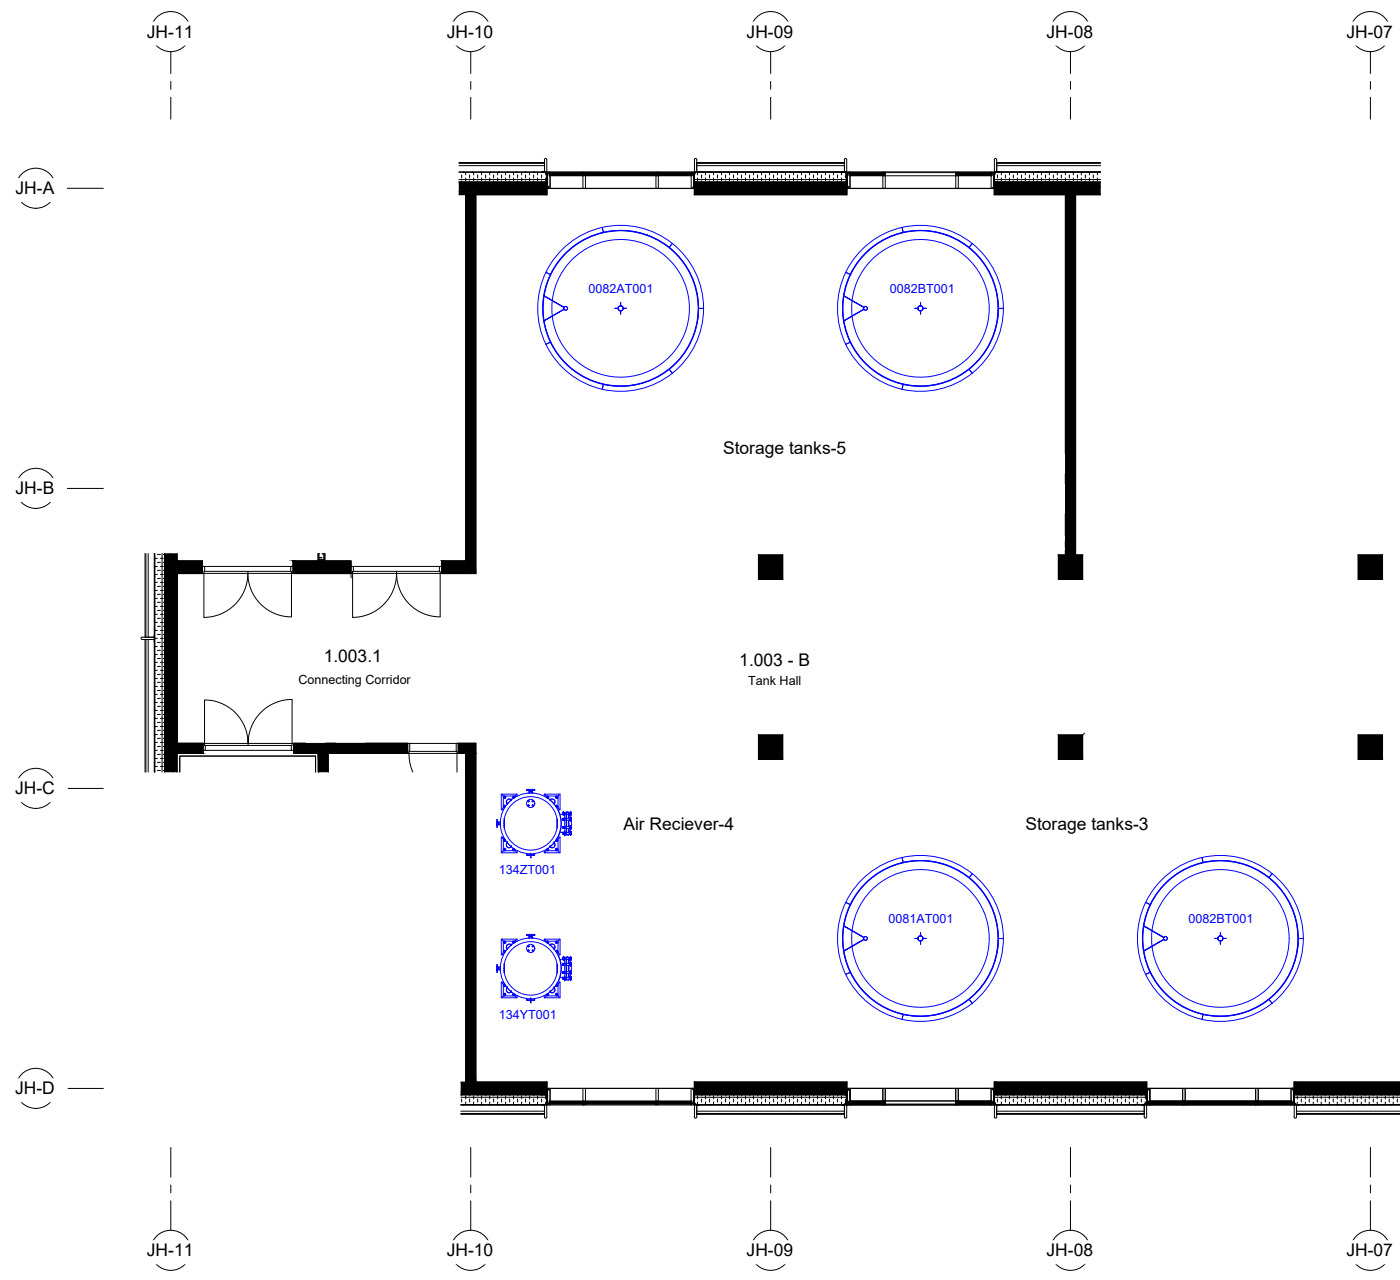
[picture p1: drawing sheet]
<svg xmlns="http://www.w3.org/2000/svg" width="469mm" height="429mm" viewBox="0 0 469 429" stroke-linecap="round" stroke-linejoin="round" font-family="sans-serif">
<defs><g id="words">
<g font-size="5.8">
<text x="49.2" y="12.6">JH-11</text>
<text x="149.7" y="12.6">JH-10</text>
<text x="250.2" y="12.6">JH-09</text>
<text x="350.7" y="12.6">JH-08</text>
<text x="451.1" y="12.6">JH-07</text>
<text x="5.2" y="65">JH-A</text>
<text x="242.3" y="152.1">Storage tanks-5</text>
<text x="5.2" y="165.5">JH-B</text>
<text x="108.5" y="221.5">1.003.1</text>
<text x="247.7" y="223.1">1.003 - B</text>
<text x="5" y="266">JH-C</text>
<text x="208.9" y="277.8">Air Reciever-4</text>
<text x="343.6" y="277.8">Storage tanks-3</text>
<text x="5" y="366.5">JH-D</text>
<text x="49.2" y="420.7">JH-11</text>
<text x="149.7" y="420.7">JH-10</text>
<text x="250.2" y="420.7">JH-09</text>
<text x="350.7" y="420.7">JH-08</text>
<text x="451.1" y="420.7">JH-07</text>
</g>
<g font-size="4.2" fill="#00f">
<text x="197.2" y="98.1">0082AT001</text>
<text x="298.2" y="98.1">0082BT001</text>
<text x="167.2" y="292.8">134ZT001</text>
<text x="297.7" y="309.1">0081AT001</text>
<text x="398.2" y="309.1">0082BT001</text>
<text x="167.2" y="341.4">134YT001</text>
</g>
<g font-size="4.2">
<text x="100" y="229">Connecting Corridor</text>
<text x="250.7" y="229.5">Tank Hall</text>
</g>
</g></defs>
<!-- layer: A-WALL-PATT -->
<g fill="#000" stroke="#000" stroke-width=".34">
<path d="M333.2 61h25.5z"/>
<path d="M156 65.2l3.4 126.6v-126.6zM156 65.2l3.4 126.6h-3.4z"/>
<path d="M232.7 61l51 4.2v-4.2zM232.7 61l51 4.2h-51z"/>
<path d="M333.2 61l25.5 4.2v-4.2zM333.2 61l25.5 4.2h-25.5z"/>
<path d="M357 65.2l3.4 120.7v-120.7zM357 65.2l3.4 120.7h-3.4z"/>
<path d="M59.3 187.8l8.6 4.2v-4.2zM59.3 187.8l8.6 4.2h-8.6z"/>
<path d="M98.2 187.8l19.4 4.2v-4.2zM98.2 187.8l19.4 4.2h-19.4z"/>
<path d="M148 187.8l8 4v-4zM148 187.8l8 4h-8z"/>
<path d="M148 191.8l8 .2v-.2zM148 191.8l8 .2h-8z"/>
<path d="M156 191.8l3.4 .2v-.2zM156 191.8l3.4 .2h-3.4z"/>
<path d="M59.3 248.9l8.8 3.4v-3.4zM59.3 248.9l8.8 3.4h-8.8z"/>
<path d="M98.4 248.9l38.2 2.4v-2.4zM98.4 248.9l38.2 2.4h-38.2z"/>
<path d="M98.4 251.3l38.2 1v-1zM98.4 251.3l38.2 1h-38.2z"/>
<path d="M153.5 248.9l5.9 3.4v-3.4zM153.5 248.9l5.9 3.4h-5.9z"/>
<path d="M156 252.3l3.4 110.1v-110.1zM156 252.3l3.4 110.1h-3.4z"/>
<path d="M232.7 362.4l51 4.2v-4.2zM232.7 362.4l51 4.2h-51z"/>
<path d="M333.2 362.4l51 4.2v-4.2zM333.2 362.4l51 4.2h-51z"/>
<path d="M433.7 362.4l35.5 4.2v-4.2zM433.7 362.4l35.5 4.2h-35.5z"/>
</g>
<g fill="#000">
<path d="M153.6 60.9l29.6 .1v4.1l-29.6-1zM153.6 64.2l29.6 1h-29.6z" fill-rule="evenodd"/>
<path d="M358.7 60.9l10.2 1.7v-1.6zM358.7 61v4.2h10.2v-2.6z" fill-rule="evenodd"/>
<path d="M56.9 185.2l1 73.5h1.4v-73.5zM55.2 185.2h1.6l1.1 73.5h-2.7z" fill-rule="evenodd"/>
<path d="M106.6 252.2l3.4 .1v6.4h-3.2l-.2-6.4v6.4z" fill-rule="evenodd"/>
<path d="M154.3 362.4h28.9v4.1l-28.9-.9zM154.3 365.6l28.9 1h-28.9z" fill-rule="evenodd"/>
</g>
<g fill="none" stroke="#000" stroke-width=".34">
<path d="M154.7 58.6v1M155.2 57.7l.1-.2 .2 .2M156 57.7v.9M156 59.6v1M157.3 58.6v1M158.2 57.7l.1-.2 .1 .2M158.7 57.7v.9M158.7 59.6v1M160.1 58.6v1M161.1 57.7l.1-.2 .2 .2M161.4 57.7v.9M161.4 59.6v1"/>
<path d="M162.7 58.6v1M164 57.7l.2-.2 .2 .2M164.1 57.7v.9M164.1 59.6v1M165.4 58.6v1M166.7 57.7v.9M166.7 59.6v1M167 57.7l.2-.2 .1 .2M168.1 58.6v1M169.4 57.7v.9M169.4 59.6v1M170 57.7l.1-.2 .2 .2"/>
<path d="M170.8 58.6v1M172.1 57.7v.9M172.1 59.6v1M172.9 57.7l.2-.2 .1 .2M173.4 58.6v1M174.8 57.7v.9M174.8 59.6v1M175.9 57.7l.2-.2 .1 .2M176.1 58.6v1M177.5 57.7v.9M177.5 59.6v1M178.8 58.6v1"/>
<path d="M178.9 57.7l.1-.2 .2 .2M180.1 57.7v.9M180.1 59.6v1M181.5 58.6v1M181.8 57.7l.2-.2 .1 .2M182.8 57.7v.9M182.8 59.6v1M233.7 57.7v.9M233.7 59.6v1M235.1 58.6v1M235.1 57.7l.1-.2 .2 .2M236.4 57.7v.9"/>
<path d="M236.4 59.6v1M237.7 58.6v1M238.1 57.7l.1-.2 .2 .2M239.1 57.7v.9M239.1 59.6v1M240.4 58.6v1M241 57.7l.2-.2 .1 .2M241.8 57.7v.9M241.8 59.6v1M243.1 58.6v1M244 57.7l.1-.2 .2 .2M244.4 57.7v.9"/>
<path d="M244.4 59.6v1M245.8 58.6v1M246.9 57.7l.2-.2 .2 .2M247.1 57.7v.9M247.1 59.6v1M248.5 58.6v1M249.8 57.7v.9M249.8 59.6v1M249.9 57.7l.2-.2 .1 .2M251.2 58.6v1M252.5 57.7v.9M252.5 59.6v1"/>
<path d="M252.9 57.7l.1-.2 .1 .2M253.8 58.6v1M255.2 57.7v.9M255.2 59.6v1M255.8 57.7l.2-.2 .1 .2M256.5 58.6v1M257.8 57.7v.9M257.8 59.6v1M258.8 57.7l.1-.2 .2 .2M259.2 58.6v1M260.5 57.7v.9M260.5 59.6v1"/>
<path d="M261.7 57.7l.2-.2 .1 .2M261.9 58.6v1M263.2 57.7v.9M263.2 59.6v1M264.5 58.6v1M264.7 57.7l.2-.2 .1 .2M265.9 57.7v.9M265.9 59.6v1M267.2 58.6v1M267.7 57.7l.1-.2 .2 .2M268.6 57.7v.9M268.6 59.6v1"/>
<path d="M269.9 58.6v1M270.6 57.7l.2-.2 .1 .2M271.2 57.7v.9M271.2 59.6v1M272.6 58.6v1M273.6 57.7l.1-.2 .2 .2v.9M273.9 59.6v1M275.2 58.6v1M276.6 57.7l.1-.2 .2 .2M276.6 57.7v.9M276.6 59.6v1M278 58.6v1"/>
<path d="M279.3 57.7v.9M279.3 59.6v1M279.5 57.7l.1-.2 .2 .2M280.6 58.6v1M282 57.7v.9M282 59.6v1M282.5 57.7l.1-.2 .2 .2M283.3 58.6v1M334.2 58.6v1M335.5 57.7v.9M335.5 59.6v1M335.7 57.7l.2-.2 .2 .2"/>
<path d="M336.9 58.6v1M338.2 57.7v.9M338.2 59.6v1M338.7 57.7l.2-.2 .1 .2M339.6 58.6v1M340.9 57.7v.9M340.9 59.6v1M341.7 57.7l.1-.2 .2 .2M342.3 58.6v1M343.6 57.7v.9M343.6 59.6v1M344.6 57.7l.2-.2 .1 .2"/>
<path d="M344.9 58.6v1M346.3 57.7v.9M346.3 59.6v1M347.6 58.6v1M347.6 57.7l.2-.2 .1 .2M348.9 57.7v.9M348.9 59.6v1M350.3 58.6v1M350.6 57.7l.1-.2 .2 .2M351.6 57.7v.9M351.6 59.6v1M353 58.6v1"/>
<path d="M353.5 57.7l.2-.2 .1 .2M354.3 57.7v.9M354.3 59.6v1M355.6 58.6v1M356.5 57.7l.2-.2 .1 .2M357 57.7v.9M357 59.6v1M358.3 58.6v1M359.4 57.7l.2-.2 .1 .2M359.7 57.7v.9M359.7 59.6v1M361 58.6v1"/>
<path d="M362.3 57.7v.9M362.3 59.6v1M362.4 57.7l.1-.2 .2 .2M363.7 58.6v1M365 57.7v.9M365 59.6v1M365.4 57.7l.1-.2 .2 .2M366.3 58.6v1M367.7 57.7v.9M367.7 59.6v1M368.3 57.7l.2-.2 .1 .2M153.6 61h29.6v4.2l-29.6-1 29.6 1h-29.6"/>
<path d="M154.7 60.6v.4M157.3 60.6v.4M160.1 60.6v.4M162.7 60.6v.4M165.4 60.6v.4M168.1 60.6v.4M170.8 60.6v.4M173.4 60.6v.4M176.1 60.6v.4M178.8 60.6v.4M181.5 60.6v.4M235.1 60.6v.4"/>
<path d="M237.7 60.6v.4M240.4 60.6v.4M243.1 60.6v.4M245.8 60.6v.4M248.5 60.6v.4M251.2 60.6v.4M253.8 60.6v.4M256.5 60.6v.4M259.2 60.6v.4M261.9 60.6v.4M264.5 60.6v.4M267.2 60.6v.4"/>
<path d="M269.9 60.6v.4M272.6 60.6v.4M275.2 60.6v.4M278 60.6v.4M280.6 60.6v.4M283.3 60.6v.4M334.2 60.6v.4M336.9 60.6v.4M339.6 60.6v.4M342.3 60.6v.4M344.9 60.6v.4M347.6 60.6v.4"/>
<path d="M350.3 60.6v.4M353 60.6v.4M355.6 60.6v.4M358.3 60.6v.4M361 60.6v.4M363.7 60.6v.4M366.3 60.6v.4M368.9 61h-10.2l10.2 1.6-10.2-1.6v4.2h10.2M51.9 189.7h.8M51.9 192.3h.8M51.9 195h.8M51.9 197.7h.8"/>
<path d="M51.9 189.9l-.2 .2 .2 .1M51.9 192.9l-.2 .2 .2 .1M51.9 195.9l-.2 .1 .2 .1M51.9 198.8l-.2 .2 .2 .1M52.7 185.6h1.1M52.7 187h-.8l-.2 .1 .2 .2M52.7 188.3h1.1M52.7 191h1.1M52.7 193.7h1.1M52.7 196.4h1.1M52.7 199h1.1M53.8 187h.9"/>
<path d="M53.8 189.7h.9M53.8 192.3h.9M53.8 195h.9M53.8 197.7h.9M54.7 185.6h.5M54.7 188.3h.5M54.7 191h.5M54.7 193.7h.5M54.7 196.4h.5M54.7 199h.5M55.2 185.2v73.5M56.9 185.2l1 73.5"/>
<path d="M59.3 185.2v73.5M106.9 185.4h.1M106.9 186.7h1M107.9 185.4h.6M51.9 200.4h.8M51.9 203h.8M51.9 205.7h.8M51.9 208.4h.8M51.9 211.1h.8M51.9 213.8h.8M51.9 216.5h.8M51.9 219.1h.8"/>
<path d="M51.9 201.8l-.2 .1 .2 .2M51.9 204.7l-.2 .2 .2 .1M51.9 207.7l-.2 .1 .2 .2M51.9 210.7l-.2 .1 .2 .2M51.9 213.6l-.2 .2 .2 .1M51.9 216.6l-.2 .1 .2 .2M51.9 219.6l-.2 .1 .2 .2M52.7 201.7h1.1M52.7 204.4h1.1M52.7 207.1h1.1M52.7 209.7h1.1M52.7 212.4h1.1"/>
<path d="M52.7 215.1h1.1M52.7 217.8h1.1M53.8 200.4h.9M53.8 203h.9M53.8 205.7h.9M53.8 208.4h.9M53.8 211.1h.9M53.8 213.8h.9M53.8 216.5h.9M53.8 219.1h.9M54.7 201.7h.5M54.7 204.4h.5"/>
<path d="M54.7 207.1h.5M54.7 209.7h.5M54.7 212.4h.5M54.7 215.1h.5M54.7 217.8h.5M51.9 221.8h.8M51.9 224.5h.8M51.9 227.2h.8M51.9 229.8h.8M51.9 232.5h.8M51.9 235.2h.8M51.9 237.9h.8"/>
<path d="M51.9 222.5l-.2 .1 .2 .2M51.9 225.4l-.2 .2 .2 .2M51.9 228.4l-.2 .2 .2 .1M51.9 231.4l-.2 .1 .2 .2M51.9 234.3l-.2 .2 .2 .1M51.9 237.3l-.2 .2 .2 .1M52.7 220.5h1.1M52.7 223.2h1.1M52.7 225.8h1.1M52.7 228.5h1.1M52.7 231.2h1.1M52.7 233.9h1.1"/>
<path d="M52.7 236.5h1.1M52.7 239.2h1.1M53.8 221.8h.9M53.8 224.5h.9M53.8 227.2h.9M53.8 229.8h.9M53.8 232.5h.9M53.8 235.2h.9M53.8 237.9h.9M54.7 220.5h.5M54.7 223.2h.5M54.7 225.8h.5"/>
<path d="M54.7 228.5h.5M54.7 231.2h.5M54.7 233.9h.5M54.7 236.5h.5M54.7 239.2h.5M51.9 240.3l-.2 .1 .2 .2h.8M51.9 245.9h.8M51.9 248.6h.8M51.9 251.3h.8M51.9 254h.8M51.9 256.6h.8M51.9 246.2l-.2 .2 .2 .1"/>
<path d="M51.9 249.1l-.2 .2 .2 .1M51.9 252.1l-.2 .1 .2 .2M51.9 255.1l-.2 .1 .2 .2M51.9 258l-.2 .2 .2 .1M52.7 241.9h1.1M52.7 243.3h-.8l-.2 .1 .2 .1M52.7 244.6h1.1M52.7 247.2h1.1M52.7 250h1.1M52.7 252.6h1.1M52.7 255.3h1.1M52.7 258h1.1"/>
<path d="M53.8 240.6h.9M53.8 243.3h.9M53.8 245.9h.9M53.8 248.6h.9M53.8 251.3h.9M53.8 254h.9M53.8 256.6h.9M54.7 241.9h.5M54.7 244.6h.5M54.7 247.2h.5M54.7 250h.5M54.7 252.6h.5"/>
<path d="M54.7 255.3h.5M54.7 258h.5M106.6 258.7v-6.4l.2 6.4-.2-6.4h3.4v6.4M154.2 365.6l29 1h-28.9M154.3 362.4h28.9v4.2l-28.9-1M154.7 366.6v.4M154.7 368v1M155.2 369.8l.1 .2 .2-.2M156 367v1M156 369v.8M157.3 366.6v.4M157.3 368v1"/>
<path d="M158.2 369.8l.1 .2 .1-.2M158.7 367v1M158.7 369v.8M160.1 366.6v.4M160.1 368v1M161.1 369.8l.1 .2 .2-.2M161.4 367v1M161.4 369v.8M162.7 366.6v.4M162.7 368v1M164 369.8l.2 .2 .2-.2M164.1 367v1"/>
<path d="M164.1 369v.8M165.4 366.6v.4M165.4 368v1M166.7 367v1M166.7 369v.8M167 369.8l.2 .2 .1-.2M168.1 366.6v.4M168.1 368v1M169.4 367v1M169.4 369v.8M170 369.8l.1 .2 .2-.2M170.8 366.6v.4"/>
<path d="M170.8 368v1M172.1 367v1M172.1 369v.8M172.9 369.8l.2 .2 .1-.2M173.4 366.6v.4M173.4 368v1M174.8 367v1M174.8 369v.8M175.9 369.8l.2 .2 .1-.2M176.1 366.6v.4M176.1 368v1M177.5 367v1"/>
<path d="M177.5 369v.8M178.8 366.6v.4M178.8 368v1M178.9 369.8l.1 .2 .2-.2M180.1 367v1M180.1 369v.8M181.5 366.6v.4M181.5 368v1M181.8 369.8l.2 .2 .1-.2M182.8 367v1M182.8 369v.8M233.7 367v1"/>
<path d="M233.7 369v.8M235.1 366.6v.4M235.1 368v1M235.1 369.8l.1 .2 .2-.2M236.4 367v1M236.4 369v.8M237.7 366.6v.4M237.7 368v1M238.1 369.8l.1 .2 .2-.2M239.1 367v1M239.1 369v.8M240.4 366.6v.4"/>
<path d="M240.4 368v1M241 369.8l.2 .2 .1-.2M241.8 367v1M241.8 369v.8M243.1 366.6v.4M243.1 368v1M244 369.8l.1 .2 .2-.2M244.4 367v1M244.4 369v.8M245.8 366.6v.4M245.8 368v1M246.9 369.8l.2 .2 .2-.2"/>
<path d="M247.1 367v1M247.1 369v.8M248.5 366.6v.4M248.5 368v1M249.8 367v1M249.8 369v.8M249.9 369.8l.2 .2 .1-.2M251.2 366.6v.4M251.2 368v1M252.5 367v1M252.5 369v.8M252.9 369.8l.1 .2 .1-.2"/>
<path d="M253.8 366.6v.4M253.8 368v1M255.2 367v1M255.2 369v.8M255.8 369.8l.2 .2 .1-.2M256.5 366.6v.4M256.5 368v1M257.8 367v1M257.8 369v.8M258.8 369.8l.1 .2 .2-.2M259.2 366.6v.4M259.2 368v1"/>
<path d="M260.5 367v1M260.5 369v.8M261.7 369.8l.2 .2 .1-.2M261.9 366.6v.4M261.9 368v1M263.2 367v1M263.2 369v.8M264.5 366.6v.4M264.5 368v1M264.7 369.8l.2 .2 .1-.2M265.9 367v1M265.9 369v.8"/>
<path d="M267.2 366.6v.4M267.2 368v1M267.7 369.8l.1 .2 .2-.2M268.6 367v1M268.6 369v.8M269.9 366.6v.4M269.9 368v1M270.6 369.8l.2 .2 .1-.2M271.2 367v1M271.2 369v.8M272.6 366.6v.4M272.6 368v1"/>
<path d="M273.9 369v.8l-.2 .2-.1-.2M273.9 367v1M275.2 366.6v.4M275.2 368v1M276.6 369.8l.1 .2 .2-.2M276.6 367v1M276.6 369v.8M278 366.6v.4M278 368v1M279.3 367v1M279.3 369v.8M279.5 369.8l.1 .2 .2-.2"/>
<path d="M280.6 366.6v.4M280.6 368v1M282 367v1M282 369v.8M282.5 369.8l.1 .2 .2-.2M283.3 366.6v.4M283.3 368v1M334.2 366.6v.4M334.2 368v1M335.5 367v1M335.5 369v.8M335.7 369.8l.2 .2 .2-.2"/>
<path d="M336.9 366.6v.4M336.9 368v1M338.2 367v1M338.2 369v.8M338.7 369.8l.2 .2 .1-.2M339.6 366.6v.4M339.6 368v1M340.9 367v1M340.9 369v.8M341.7 369.8l.1 .2 .2-.2M342.3 366.6v.4M342.3 368v1"/>
<path d="M343.6 367v1M343.6 369v.8M344.6 369.8l.2 .2 .1-.2M344.9 366.6v.4M344.9 368v1M346.3 367v1M346.3 369v.8M347.6 369.8l.2 .2 .1-.2M347.6 366.6v.4M347.6 368v1M348.9 367v1M348.9 369v.8"/>
<path d="M350.3 366.6v.4M350.3 368v1M350.6 369.8l.1 .2 .2-.2M351.6 367v1M351.6 369v.8M353 366.6v.4M353 368v1M353.5 369.8l.2 .2 .1-.2M354.3 367v1M354.3 369v.8M355.6 366.6v.4M355.6 368v1"/>
<path d="M356.5 369.8l.2 .2 .1-.2M357 367v1M357 369v.8M358.3 366.6v.4M358.3 368v1M359.4 369.8l.2 .2 .1-.2M359.7 367v1M359.7 369v.8M361 366.6v.4M361 368v1M362.3 367v1M362.3 369v.8"/>
<path d="M362.4 369.8l.1 .2 .2-.2M363.7 366.6v.4M363.7 368v1M365 367v1M365 369v.8M365.4 369.8l.1 .2 .2-.2M366.3 366.6v.4M366.3 368v1M367.7 367v1M367.7 369v.8M368.3 369.8l.2 .2 .1-.2M369.1 366.6v.4"/>
<path d="M369.1 368v1M370.4 367v1M370.4 369v.8M371.3 369.8l.1 .2 .2-.2M371.7 366.6v.4M371.7 368v1M373.1 367v1M373.1 369v.8M374.3 369.8l.1 .2 .2-.2M374.4 366.6v.4M374.4 368v1M375.7 367v1"/>
<path d="M375.7 369v.8M377.1 366.6v.4M377.1 368v1M377.2 369.8l.2 .2 .1-.2M378.4 367v1M378.4 369v.8M379.8 366.6v.4M379.8 368v1M380.1 369.8l.2 .2 .2-.2M381.1 367v1M381.1 369v.8M382.4 366.6v.4"/>
<path d="M382.4 368v1M383.1 369.8l.2 .2 .2-.2M383.8 367v1M383.8 369v.8M433.7 369.8v.1M434.7 367v1M434.7 369v.8M436 366.6v.4M436 368v1M436.4 369.8l.2 .2 .1-.2M437.4 367v1M437.4 369v.8"/>
<path d="M438.7 366.6v.4M438.7 368v1M439.4 369.8l.1 .2 .2-.2M440.1 367v1M440.1 369v.8M441.4 366.6v.4M441.4 368v1M442.3 369.8l.2 .2 .1-.2M442.7 367v1M442.7 369v.8M444.1 366.6v.4M444.1 368v1"/>
<path d="M445.3 369.8l.2 .2 .1-.2M445.4 367v1M445.4 369v.8M446.7 366.6v.4M446.7 368v1M448.1 367v1M448.1 369v.8M448.3 369.8l.1 .2 .2-.2M449.4 366.6v.4M449.4 368v1M450.8 367v1M450.8 369v.8"/>
<path d="M451.2 369.8l.2 .2 .1-.2M452.1 366.6v.4M452.1 368v1M453.4 367v1M453.4 369v.8M454.2 369.8l.1 .2 .2-.2M454.8 366.6v.4M454.8 368v1M456.1 367v1M456.1 369v.8M457.2 369.8l.1 .2 .1-.2M457.4 366.6v.4"/>
<path d="M457.4 368v1M458.8 367v1M458.8 369v.8M460.1 369.8l.1 .2 .2-.2M460.2 366.6v.4M460.2 368v1M461.5 367v1M461.5 369v.8M462.8 366.6v.4M462.8 368v1M463.1 369.8l.1 .2 .2-.2M464.2 367v1"/>
<path d="M464.2 369v.8M465.5 366.6v.4M465.5 368v1M466 369.8l.2 .2 .1-.2M466.8 367v1M466.8 369v.8M468.2 366.6v.4M468.2 368v1M469 369.8l.2 .2"/>
</g>
<!-- layer: I-WALL -->
<g fill="none" stroke="#000" stroke-width=".34">
<path d="M156 65.2v122.6h-8v1.9M159.4 65.2v126.8h-11.4M357 65.2v87M360.4 65.2v120.7M357 158.4v27.5M59.3 187.8h8.6v1.9M59.3 192h8.6M98.2 189.7v-1.9h19.4v1.9M98.2 192h19.4M106.5 185.2v2.6M108.9 185.2v2.6M59.3 248.9h8.8"/>
<path d="M68.1 251.3v1h-8.8M98.4 251.3v1h8.2v6.4M98.4 248.9h4.2M108.8 248.9h27.8M136.6 252.3h-26.6v6.4M153.5 252.3h2.5v110.1M153.5 248.9h5.9v113.5"/>
</g>
<!-- layer: A-DOOR -->
<g fill="none" stroke="#000" stroke-width=".34">
<path d="M67.9 189.7h.7v1.6h-.3v.7h-.4zM68.6 189.7h28.8M68.6 191.3h28.8M83.1 191.3v.7M97.4 189.7h.8v2.3h-.5v-.7h-.3zM117.6 189.7h.8v1.6h-.3v.7h-.5zM118.4 189.7h28.8M118.4 191.3h28.8M132.9 192a14.6 14.6 0 0 0 14.6 14.6M132.9 192a14.8 14.8 0 0 1-14.8 14.7v-14.7h29.4v14.6M132.9 191.3v.7M147.2 189.7h.8v2.3h-.5v-.7h-.3z"/>
<path d="M68.3 206.7v-14.7h29.4l-.1 14.6a14.6 14.6 0 0 1-14.5-14.6 14.8 14.8 0 0 1-14.8 14.7M68.5 234.4a14.5 14.5 0 0 1 14.6 14.5 14.7 14.7 0 0 1 14.8-14.7v14.7h-29.4zM68.1 248.9h.4v.7h.3v1.7h-.7zM68.8 251.3h28.8M68.8 249.6h28.8M83.1 248.9v.7M97.9 248.9h.5v2.4h-.8v-1.7h.3zM136.6 248.9h.7v2.7h-.3v.7h-.4zM137 252.3h16.1v6.4M137 252.3a15.8 15.8 0 0 0 1.4 6.4M137.3 248.9h15.6M137.3 251.6h15.6"/>
<path d="M152.9 248.9h.6v3.4h-.4v-.7h-.2z"/>
</g>
<!-- layer: S-COLS -->
<g fill="#000" stroke="#000" stroke-width=".34">
<path d="M254.2 185.9l8 7.9v-7.9zM254.2 185.9l8 7.9h-8z"/>
<path d="M254.2 193.8l8 .1v-.1zM254.2 193.8l8 .1h-8z"/>
<path d="M354.7 185.9l8 7.9v-7.9zM354.7 185.9l8 7.9h-8z"/>
<path d="M354.7 193.8l8 .1v-.1zM354.7 193.8l8 .1h-8z"/>
<path d="M455.2 185.9l8 7.9v-7.9zM455.2 185.9l8 7.9h-8z"/>
<path d="M455.2 193.8l8 .1v-.1zM455.2 193.8l8 .1h-8z"/>
<path d="M254.2 246.2l8 7.9v-7.9zM254.2 246.2l8 7.9h-8z"/>
<path d="M254.2 254.1l8 .1v-.1zM254.2 254.1l8 .1h-8z"/>
<path d="M354.7 246.2l8 7.9v-7.9zM354.7 246.2l8 7.9h-8z"/>
<path d="M354.7 254.1l8 .1v-.1zM354.7 254.1l8 .1h-8z"/>
<path d="M455.2 246.2l8 7.9v-7.9zM455.2 246.2l8 7.9h-8z"/>
<path d="M455.2 254.1l8 .1v-.1zM455.2 254.1l8 .1h-8z"/>
</g>
<path d="M254.2 185.9h8v8h-8zM354.7 185.9h8v8h-8zM455.2 185.9h8v8h-8zM254.2 246.2h8v8h-8zM354.7 246.2h8v8h-8zM455.2 246.2h8v8h-8z" fill="none" stroke="#000" stroke-width=".34"/>
<!-- layer: A-WALL -->
<g fill="none" stroke="#000" stroke-width=".34">
<path d="M153.6 54.4h28.9v3.1M153.6 57.5h29.6v.6M153.6 57.7h29.6M153.6 55.5h28.9M153.6 54.7h28.9M232.7 58.1v-.6h51v.6M232.7 57.7h51M233.5 54.4h49.5v3.1h-49.5zM233.5 55.5h49.5M233.5 54.7h49.5M333.2 57.7h35.7M334 55.5h34.9"/>
<path d="M334 54.7h34.9M368.9 54.4h-34.9v3.1h34.9h-35.7v.6M153.6 61h29.6M153.6 60.1h29.6M153.6 65.2h2.4M159.4 65.2h.1M159.5 65.2l-.1 126.8M183.2 62.7v2.5h-23.8M183.2 65.2h-23.8M183.2 63.1h.3M183.3 63.1v2.1M183.3 63.1h49.3"/>
<path d="M232.4 63.1h.3M232.6 63.1v2.1M232.7 60.1h51M232.7 65.2h-.1M283.7 61h-51h51v4.2h-51v-2.5M283.7 65.2h-51.1M283.7 63.1l.1 2.1M283.8 63.1h49.3M283.8 63.1h.2M332.9 63.1h.2M333.2 63.1l-.1 2.1M333.2 62.8l-.1 2.4"/>
<path d="M333.2 61h35.7M333.2 60.1h35.7M357 65.2v86.7M357 65.2h-23.9M360.4 65.2h8.5M360.4 65.2v120.7M357 158.6v3.4M357 172v7.5M48.6 185.2v28.2h3.1v-28.2v73.5v-44.6h-3.1v44.6M48.9 185.2v28.2M49.7 185.2v28.2M51.9 185.2v73.5"/>
<path d="M54.3 185.2v73.5M55.2 185.2v73.5M59.3 192v56.9zM59.3 185.2v2.6M59.4 192.1h8.5M98.2 192.1h19.4M106.7 185.2v2.4h2M106.9 185.2v2.2h1.8v-2.2M108.5 185.2v2.2M117.6 192v1.5M148 192.1h11.5M254.1 185.8v8.2"/>
<path d="M254.2 193.9l-.1 .1M262.2 193.9l-8.1 .1M262.2 185.9l.1 8.1M262.3 185.8l-8.1 .1M354.6 185.8h2.4M354.7 193.9l8.1 .1M354.7 185.9l-.1 8.1M357 181.1v2.2M357 184.1v1.8M360.4 185.8h2.4M362.8 185.8l-.1 8.1M362.8 185.8l-.1 .1"/>
<path d="M455.1 185.8l.1 8.1M463.2 193.9l-8.1 .1M463.2 185.8l-8 .1M463.2 185.8v.1M463.2 185.8v8.2M48.9 214.1v44.6M49.7 214.1v44.6M59.3 252.3v6.4M59.4 248.9h8.7M98.4 248.9h4M109.1 248.9h3.3M122.5 248.9h14.1"/>
<path d="M153.5 248.9h5.9M159.5 248.9v113.5M254.1 246.1l.1 8.1M262.2 254.2l-8.1 .1M262.3 246.1l-8.1 .1M262.3 246.1l-.1 .1M262.3 246.1v8.2M354.6 246.1h8.2v8.2M354.7 246.2l-.1 8.1M354.7 254.2l-.1 .1M362.7 254.2l-8.1 .1M363.4 245.5l-.7 .7"/>
<path d="M455.1 246.1h8.1v8.2h-8.1zM455.2 254.2l-.1 .1M154.3 366.6h28.9M154.3 369.8h28.9M154.3 367.4h28.9M154.3 362.4h1.7M154.3 372.8h28.2M154.3 372.1h28.2M159.4 362.4h23.8M159.5 362.3h23.8M183.2 369.5v.5h-28.9h28.2v3.1h-28.2M183.2 362.4v2.4"/>
<path d="M183.3 362.3l-.1 2.2M183.3 362.3l-.1 .1M183.3 364.4h49.3M183.3 364.5h.2M232.4 364.5h.3M232.6 369.5v.5h51.1v-.5M232.6 362.3v2.2M232.6 369.8h51.1M232.6 367.4h51.1M233.5 370h49.5v3.1h-49.5zM233.5 372.8h49.5M233.5 372.1h49.5"/>
<path d="M283.7 364.8v-2.4h-51v4.2h51h-51.1M283.8 362.3l-51.1 .1M283.8 362.3l-.1 2.2M283.8 362.3l-.1 .1M283.8 364.4h49.3M283.8 364.5h.2M332.9 364.5h.3M333.1 362.3v2.2M333.2 369.5v.5h51v-.5M333.2 366.6h51M333.2 369.8h51M333.2 367.4h51"/>
<path d="M334 370h49.4v3.1h-49.4zM334 372.8h49.4M334 372.1h49.4M384.2 362.4h-51v2.4M384.2 362.4v2.4M384.3 362.3l-51.1 .1M384.3 362.3l-.1 2.2h.3M384.3 362.3l-.1 .1M384.3 364.4h49.3M433.4 364.5h.3M433.6 362.3v2.2M433.7 369.5v.5h35.5h-34.8v3.1h34.8"/>
<path d="M433.7 366.6h35.5M433.7 369.8h35.5M433.7 367.4h35.5M434.4 372.8h34.8M434.4 372.1h34.8M469.2 362.4h-35.5v2.4M469.2 362.3l-35.5 .1"/>
</g>
<!-- layer: S-STRS -->
<path d="M60.2 258.7v-5.5h45.5v5.5" fill="none" stroke="#000" stroke-width=".34"/>
<!-- layer: S-STRS-MBND -->
<path d="M60.2 258.7v-5.5h45.5v5.5" fill="none" stroke="#000" stroke-width=".34"/>
<!-- layer: A-GLAZ-CURT -->
<g fill="#000" stroke="#000" stroke-width=".34">
<path d="M184.1 58.2h.2zM184.1 58.2h.2z"/>
<path d="M195.3 58.2h.3zM195.3 58.2h.3z"/>
<path d="M195.9 58.2h.3zM195.9 58.2h.3z"/>
<path d="M219.8 58.2h.2zM219.8 58.2h.2z"/>
<path d="M220.3 58.2h.3zM220.3 58.2h.3z"/>
<path d="M231.6 58.2h.3zM231.6 58.2h.3z"/>
<path d="M284.5 58.2h.3zM284.5 58.2h.3z"/>
<path d="M295.8 58.2h.3zM295.8 58.2h.3z"/>
<path d="M296.4 58.2h.2zM296.4 58.2h.2z"/>
<path d="M320.2 58.2h.3zM320.2 58.2h.3z"/>
<path d="M320.8 58.2h.3zM320.8 58.2h.3z"/>
<path d="M332.1 58.2h.3zM332.1 58.2h.3z"/>
<path d="M184.1 369.3h.2zM184.1 369.3h.2z"/>
<path d="M195.3 369.3h.3zM195.3 369.3h.3z"/>
<path d="M195.9 369.3h.3zM195.9 369.3h.3z"/>
<path d="M219.8 369.3h.2zM219.8 369.3h.2z"/>
<path d="M220.3 369.3h.3zM220.3 369.3h.3z"/>
<path d="M231.6 369.3h.2zM231.6 369.3h.2z"/>
<path d="M284.5 369.3h.3zM284.5 369.3h.3z"/>
<path d="M284.5 369.3h.3zM284.5 369.3h.3z"/>
<path d="M295.8 369.3h.3zM295.8 369.3h.3z"/>
<path d="M295.8 369.3h.3zM295.8 369.3h.3z"/>
<path d="M296.4 369.3h.2zM296.4 369.3h.2z"/>
<path d="M296.4 369.3h.2zM296.4 369.3h.2z"/>
<path d="M320.2 369.3h.3zM320.2 369.3h.3z"/>
<path d="M320.2 369.3h.3zM320.2 369.3h.3z"/>
<path d="M320.8 369.3h.3zM320.8 369.3h.3z"/>
<path d="M320.8 369.3h.3zM320.8 369.3h.3z"/>
<path d="M332.1 369.3h.3zM332.1 369.3h.3z"/>
<path d="M332.1 369.3h.3zM332.1 369.3h.3z"/>
<path d="M385 369.3h.3zM385 369.3h.3z"/>
<path d="M385 369.3h.3zM385 369.3h.3z"/>
<path d="M396.3 369.3h.3zM396.3 369.3h.3z"/>
<path d="M396.3 369.3h.3zM396.3 369.3h.3z"/>
<path d="M396.9 369.3h.2zM396.9 369.3h.2z"/>
<path d="M396.9 369.3h.2zM396.9 369.3h.2z"/>
<path d="M420.7 369.3h.3zM420.7 369.3h.3z"/>
<path d="M420.7 369.3h.3zM420.7 369.3h.3z"/>
<path d="M421.3 369.3h.3zM421.3 369.3h.3z"/>
<path d="M421.3 369.3h.3zM421.3 369.3h.3z"/>
<path d="M432.6 369.3h.3zM432.6 369.3h.3z"/>
<path d="M432.6 369.3h.3zM432.6 369.3h.3z"/>
</g>
<g fill="none" stroke="#000" stroke-width=".34">
<path d="M184.1 58.6h11.5v.3h-11.5zM184.1 58.2h11.5v.2h-11.5zM184.1 57.8h11.5v.3h-11.5zM184.1 58.2h.2M195.3 58.2h.3M195.9 58.6h24.1v.3h-24.1zM195.9 58.2h24.1v.2h-24.1zM195.9 57.8h24.1v.3h-24.1zM195.9 58.2h.3M219.8 58.2h.2M220.3 58.6h11.6v.3h-11.6zM220.3 58.2h11.6v.2h-11.6z"/>
<path d="M220.3 57.8h11.6v.3h-11.6zM220.3 58.2h.3M231.6 58.2h.3M284.5 58.6h11.6v.3h-11.6zM284.5 58.2h11.6v.2h-11.6zM284.5 57.8h11.6v.3h-11.6zM284.5 58.2h.3M295.8 58.2h.3M296.4 58.2h.2l-.2 .2h.2M296.6 58.6h-.2l.2 .3M296.6 57.8h-.2v.3h.2M320.2 58.6h.3v.3h-.3"/>
<path d="M320.2 58.2h.3v.2h-.3M320.2 57.8h.3v.3h-.3M320.8 58.6h11.6v.3h-11.6zM320.8 58.2h11.6v.2h-11.6zM320.8 57.8h11.6v.3h-11.6zM320.8 58.2h.3M332.1 58.2h.3M184.1 368.7h11.5v.2h-11.5zM184.1 369.1h11.5v.2h-11.5zM184.1 369.5h11.5v.3h-11.5zM184.1 369.3h.2M195.3 369.3h.3"/>
<path d="M195.9 368.7h24.1v.2h-24.1zM195.9 369.1h24.1v.2h-24.1zM195.9 369.5h24.1v.3h-24.1zM195.9 369.3h.3M219.8 369.3h.2M220.3 368.7h11.5v.2h-11.5zM220.3 369.1h11.5v.2h-11.5zM220.3 369.5h11.5v.3h-11.5zM220.3 369.3h.3M231.6 369.3h.2M284.5 368.7h11.6v.2h-11.6zM284.5 369.1h11.6v.2h-11.6z"/>
<path d="M284.5 369.5h11.6v.3h-11.6zM284.5 369.3h.3M295.8 369.3h.3M296.4 369.3h.2M296.6 368.7h-.2v.2h.2M296.6 369.1h-.2l.2 .2M296.6 369.5h-.2v.3h.2M320.2 368.7h.3v.2h-.3M320.2 369.1h.3l-.3 .2M320.2 369.5h.3v.3h-.3M320.2 369.3h.3M320.8 368.7h11.6v.2h-11.6z"/>
<path d="M320.8 369.1h11.6v.2h-11.6zM320.8 369.5h11.6v.3h-11.6zM320.8 369.3h.3M332.1 369.3h.3M385 368.7h11.6v.2h-11.6zM385 369.1h11.6v.2h-11.6zM385 369.5h11.6v.3h-11.6zM385 369.3h.3M396.3 369.3h.3M396.9 368.7h24.1v.2h-24.1zM396.9 369.1h24.1v.2h-24.1zM396.9 369.5h24.1v.3h-24.1z"/>
<path d="M396.9 369.3h.2M420.7 369.3h.3M421.3 368.7h11.6v.2h-11.6zM421.3 369.1h11.6v.2h-11.6zM421.3 369.5h11.6v.3h-11.6zM421.3 369.3h.3M432.6 369.3h.3"/>
</g>
<!-- layer: A-DETL-GENF -->
<g fill="#000" stroke="#000" stroke-width=".34">
<path d="M183.3 57.9l.2-.1zM183.2 57.8h.3z"/>
<path d="M232.4 57.9l.3-.1zM232.4 57.8h.3z"/>
<path d="M283.7 57.9l.3-.1zM283.7 57.8h.3z"/>
<path d="M332.9 57.9l.3-.1zM332.9 57.8h.3z"/>
<path d="M183.2 63l.3-.2zM183.3 62.8h.2z"/>
<path d="M232.4 63l.3-.2zM232.4 62.8h.3z"/>
<path d="M283.7 63l.3-.2zM283.7 62.8h.3z"/>
<path d="M332.9 63h.3zM332.9 62.8h.3z"/>
<path d="M183.2 364.6l.3 .1zM183.2 364.6l.3 .1z"/>
<path d="M183.3 369.6l.2 .1zM183.3 369.6l.2 .1z"/>
<path d="M232.4 364.6l.2 .1zM232.4 364.6l.2 .1z"/>
<path d="M232.4 369.6l.2 .1zM232.4 369.6l.2 .1z"/>
<path d="M283.7 364.6l.3 .1zM283.7 364.6l.3 .1z"/>
<path d="M283.7 369.6l.3 .1zM283.7 369.6l.3 .1z"/>
<path d="M283.7 364.6l.3 .1zM283.7 364.6l.3 .1z"/>
<path d="M283.7 369.6l.3 .1zM283.7 369.6l.3 .1z"/>
<path d="M332.9 369.6l.3 .1zM332.9 369.6l.3 .1z"/>
<path d="M332.9 369.6l.3 .1zM332.9 369.6l.3 .1z"/>
<path d="M332.9 364.6l.3 .1zM332.9 364.6l.3 .1z"/>
<path d="M332.9 364.6l.3 .1zM332.9 364.6l.3 .1z"/>
<path d="M384.2 369.6l.3 .1zM384.2 369.6l.3 .1z"/>
<path d="M384.2 369.6l.3 .1zM384.2 369.6l.3 .1z"/>
<path d="M384.2 364.6l.3 .1zM384.2 364.6l.3 .1z"/>
<path d="M384.2 364.6l.3 .1zM384.2 364.6l.3 .1z"/>
<path d="M433.4 364.6l.3 .1zM433.4 364.6l.3 .1z"/>
<path d="M433.4 369.6l.3 .1zM433.4 369.6l.3 .1z"/>
<path d="M433.4 364.6l.3 .1zM433.4 364.6l.3 .1z"/>
<path d="M433.4 369.6l.3 .1zM433.4 369.6l.3 .1z"/>
</g>
<g fill="none" stroke="#000" stroke-width=".34">
<path d="M183.2 58.1h.3v4.6h-.3zM183.2 58.1v-.3h.3v.3M183.2 57.8h.3M183.2 58.1h.1M183.2 58.3h.1M183.2 58.5h.1M183.2 58.7h.1M183.2 58.9h.1M183.2 59.2h.1M183.2 59.4h.1M183.2 59.6h.1M183.2 59.8h.1"/>
<path d="M183.2 58h.2M183.3 58.2h.1M183.3 58.4h.1M183.3 58.6h.1M183.3 58.9h.1M183.3 59.1h.1M183.3 59.3h.1M183.3 59.5h.1M183.3 59.7h.1M183.3 59.9h.1M183.3 58.1h.2M183.3 58.3h.2"/>
<path d="M183.3 58.5h.2M183.3 58.7h.2M183.3 58.9h.2M183.3 59.2h.2M183.3 59.4h.2M183.3 59.6h.2M183.3 59.8h.2M183.5 58.2h.1M183.5 58.4h.1M183.5 58.6h.1M183.5 58.9h.1M183.5 59.1h.1"/>
<path d="M183.5 59.3h.1M183.5 59.5h.1M183.5 59.7h.1M183.5 59.9h.1M232.4 58.1h.3v4.6h-.3zM232.4 58.1v-.3h.3v.3M232.4 57.8h.3M232.4 58.2h.1M232.4 58.4h.1M232.4 58.6h.1M232.4 58.9h.1M232.4 59.1h.1"/>
<path d="M232.4 59.3h.1M232.4 59.5h.1M232.4 59.7h.1M232.4 59.9h.1M232.5 58.1h.1M232.5 58.3h.1M232.5 58.5h.1M232.5 58.7h.1M232.5 58.9h.1M232.5 59.2h.1M232.5 59.4h.1M232.5 59.6h.1"/>
<path d="M232.5 59.8h.1M232.6 58.2h.1M232.6 58.4h.1M232.6 58.6h.1M232.6 58.9h.1M232.6 59.1h.1M232.6 59.3h.1M232.6 59.5h.1M232.6 59.7h.1M232.6 59.9h.1M232.7 59.8h.1M232.7 59.6h.1"/>
<path d="M232.7 59.4h.1M232.7 59.2h.1M232.7 58.9h.1M232.7 58.7h.1M232.7 58.5h.1M232.7 58.3h.1M232.7 58.1h.1M283.7 58.1h.3v4.6h-.3zM283.7 58.1h.1M283.7 58.3h.1M283.7 58.5h.1M283.7 58.7h.1"/>
<path d="M283.7 58.9h.1M283.7 59.2h.1M283.7 59.4h.1M283.7 59.6h.1M283.7 59.8h.1M283.7 58.1v-.3h.3v.3M283.7 57.8h.3M283.7 58.2h.1M283.7 58.4h.1M283.7 58.6h.1M283.7 59.1h.1M283.7 59.3h.1"/>
<path d="M283.7 59.5h.1M283.7 59.7h.1M283.7 59.9h.1M283.8 58.1h.1M283.8 58.3h.1M283.8 58.5h.1M283.8 58.7h.1M283.8 58.9h.1M283.8 59.2h.1M283.8 59.4h.1M283.8 59.6h.1M283.8 59.8h.1"/>
<path d="M283.9 58.2h.1M283.9 58.4h.1M283.9 58.6h.1M283.9 58.9h.1M283.9 59.1h.1M283.9 59.3h.1M283.9 59.5h.1M283.9 59.7h.1M283.9 59.9h.1M332.9 58.1h.3v4.6h-.3zM332.9 59.9h.1M332.9 59.7h.1"/>
<path d="M332.9 59.5h.1M332.9 59.3h.1M332.9 59.1h.1M332.9 58.9h.1M332.9 58.6h.1M332.9 58.4h.1M332.9 58.2h.1M332.9 58.1v-.3h.3v.3M332.9 57.8h.3M332.9 58.1h.2M332.9 58.3h.2M332.9 58.5h.2"/>
<path d="M332.9 58.7h.2M332.9 58.9h.2M332.9 59.2h.2M332.9 59.4h.2M332.9 59.6h.2M332.9 59.8h.2M333.1 58.2h.1M333.1 58.4h.1M333.1 58.6h.1M333.1 58.9h.1M333.1 59.1h.1M333.1 59.3h.1"/>
<path d="M333.1 59.5h.1M333.1 59.7h.1M333.1 59.9h.1M333.2 58.1h.1M333.2 58.3h.1M333.2 58.5h.1M333.2 58.7h.1M333.2 58.9h.1M333.2 59.2h.1M333.2 59.4h.1M333.2 59.6h.1M333.2 59.8h.1"/>
<path d="M183.2 62.7v.3h.3v-.3M183.2 63h.3M183.2 60h.1M183.2 60.3h.1M183.2 60.5h.1M183.2 60.7h.1M183.2 60.9h.1M183.2 61.1h.1M183.2 61.3h.1M183.2 61.5h.1M183.2 61.7h.1M183.2 62h.1"/>
<path d="M183.2 62.2h.1M183.2 62.4h.1M183.2 62.6h.1M183.3 60.1h.1M183.3 60.3h.1M183.3 60.6h.1M183.3 60.8h.1M183.3 61h.1M183.3 61.2h.1M183.3 61.4h.1M183.3 61.6h.1M183.3 61.9h.1"/>
<path d="M183.3 62.1h.1M183.3 62.3h.1M183.3 62.5h.1M183.3 62.7h.1M183.3 60h.2M183.3 60.3h.2M183.3 60.5h.2M183.3 60.7h.2M183.3 60.9h.2M183.3 61.1h.2M183.3 61.3h.2M183.3 61.5h.2"/>
<path d="M183.3 61.7h.2M183.3 62h.2M183.3 62.2h.2M183.3 62.4h.2M183.3 62.6h.2M183.5 60.1h.1M183.5 60.3h.1M183.5 60.6h.1M183.5 60.8h.1M183.5 61h.1M183.5 61.2h.1M183.5 61.4h.1"/>
<path d="M183.5 61.6h.1M183.5 61.9h.1M183.5 62.1h.1M183.5 62.3h.1M183.5 62.5h.1M183.5 62.7h.1M232.4 62.7v.3h.3l-.1-.3M232.4 63h.3M232.4 60.1h.1M232.4 60.3h.1M232.4 60.6h.1M232.4 60.8h.1"/>
<path d="M232.4 61h.1M232.4 61.2h.1M232.4 61.4h.1M232.4 61.6h.1M232.4 61.9h.1M232.4 62.1h.1M232.4 62.3h.1M232.4 62.5h.1M232.4 62.7h.1M232.4 62.7h.3M232.5 60h.1M232.5 60.3h.1"/>
<path d="M232.5 60.5h.1M232.5 60.7h.1M232.5 60.9h.1M232.5 61.1h.1M232.5 61.3h.1M232.5 61.5h.1M232.5 61.7h.1M232.5 62h.1M232.5 62.2h.1M232.5 62.4h.1M232.5 62.6h.1M232.5 62.7h.1"/>
<path d="M232.6 60.1h.1M232.6 60.3h.1M232.6 60.6h.1M232.6 60.8h.1M232.6 61h.1M232.6 61.2h.1M232.6 61.4h.1M232.6 61.6h.1M232.6 61.9h.1M232.6 62.1h.1M232.6 62.3h.1M232.6 62.5h.1"/>
<path d="M232.7 62.6h.1M232.7 62.4h.1M232.7 62.2h.1M232.7 62h.1M232.7 61.7h.1M232.7 61.5h.1M232.7 61.3h.1M232.7 61.1h.1M232.7 60.9h.1M232.7 60.7h.1M232.7 60.5h.1M232.7 60.3h.1"/>
<path d="M232.7 60h.1M283.7 62.7h.2M283.7 60h.1M283.7 60.3h.1M283.7 60.5h.1M283.7 60.7h.1M283.7 60.9h.1M283.7 61.1h.1M283.7 61.3h.1M283.7 61.5h.1M283.7 61.7h.1M283.7 62h.1"/>
<path d="M283.7 62.2h.1M283.7 62.4h.1M283.7 62.6h.1M283.7 63h.3M283.7 60.1h.1M283.7 60.6h.1M283.7 60.8h.1M283.7 61h.1M283.7 61.2h.1M283.7 61.4h.1M283.7 61.6h.1M283.7 61.9h.1"/>
<path d="M283.7 62.1h.1M283.7 62.3h.1M283.7 62.5h.1M283.8 62.7h.1M283.8 62.7l-.1 .3h.3l-.1-.3M283.8 60h.1M283.8 60.3h.1M283.8 60.5h.1M283.8 60.7h.1M283.8 60.9h.1M283.8 61.1h.1M283.8 61.3h.1"/>
<path d="M283.8 61.5h.1M283.8 61.7h.1M283.8 62h.1M283.8 62.2h.1M283.8 62.4h.1M283.8 62.6h.1M283.9 60.1h.1M283.9 60.3h.1M283.9 60.6h.1M283.9 60.8h.1M283.9 61h.1M283.9 61.2h.1"/>
<path d="M283.9 61.4h.1M283.9 61.6h.1M283.9 61.9h.1M283.9 62.1h.1M283.9 62.3h.1M283.9 62.5h.1M332.9 62.7h.3M332.9 62.7h.1M332.9 62.5h.1M332.9 62.3h.1M332.9 62.1h.1M332.9 61.9h.1"/>
<path d="M332.9 61.6h.1M332.9 61.4h.1M332.9 61.2h.1M332.9 61h.1M332.9 60.8h.1M332.9 60.6h.1M332.9 60.3h.1M332.9 60.1h.1M332.9 62.7v.3h.3v-.3M332.9 63h.3M332.9 60h.2M332.9 60.3h.2"/>
<path d="M332.9 60.5h.2M332.9 60.7h.2M332.9 60.9h.2M332.9 61.1h.2M332.9 61.3h.2M332.9 61.5h.2M332.9 61.7h.2M332.9 62h.2M332.9 62.2h.2M332.9 62.4h.2M332.9 62.6h.2M333 62.7h.1"/>
<path d="M333.1 60.1h.1M333.1 60.3h.1M333.1 60.6h.1M333.1 60.8h.1M333.1 61h.1M333.1 61.2h.1M333.1 61.4h.1M333.1 61.6h.1M333.1 61.9h.1M333.1 62.1h.1M333.1 62.3h.1M333.1 62.5h.1"/>
<path d="M333.1 62.7h.1M333.2 60h.1M333.2 60.3h.1M333.2 60.5h.1M333.2 60.7h.1M333.2 60.9h.1M333.2 61.1h.1M333.2 61.3h.1M333.2 61.5h.1M333.2 61.7h.1M333.2 62h.1M333.2 62.2h.1"/>
<path d="M333.2 62.4h.1M333.2 62.6h.1M183.2 364.8h.3v4.7h-.3zM183.2 364.8v-.3h.3v.3M183.2 364.5h.3M183.2 369.5v.3h.3v-.3M183.2 369.8h.3M183.2 364.9h.1M183.2 365.1h.1M183.2 365.4h.1M183.2 365.6h.1M183.2 365.8h.1"/>
<path d="M183.2 366h.1M183.2 366.2h.1M183.2 366.5h.1M183.2 366.7h.1M183.2 366.9h.1M183.2 367.1h.1M183.2 367.3h.1M183.2 367.5h.1M183.2 367.7h.1M183.2 367.9h.1M183.2 368.1h.1M183.2 368.4h.1"/>
<path d="M183.2 368.6h.1M183.2 368.8h.1M183.2 369h.1M183.2 369.2h.1M183.2 369.4h.1M183.2 364.8h.2M183.2 369.5h.2M183.3 364.8h.1M183.3 365.1h.1M183.3 365.3h.1M183.3 365.5h.1M183.3 365.7h.1"/>
<path d="M183.3 365.9h.1M183.3 366.1h.1M183.3 366.3h.1M183.3 366.5h.1M183.3 366.8h.1M183.3 367h.1M183.3 367.2h.1M183.3 367.4h.1M183.3 367.6h.1M183.3 367.9h.1M183.3 368.1h.1M183.3 368.3h.1"/>
<path d="M183.3 368.5h.1M183.3 368.7h.1M183.3 368.9h.1M183.3 369.1h.1M183.3 369.3h.1M183.3 364.9h.2M183.3 365.1h.2M183.3 365.4h.2M183.3 365.6h.2M183.3 365.8h.2M183.3 366h.2M183.3 366.2h.2"/>
<path d="M183.3 366.5h.2M183.3 366.7h.2M183.3 366.9h.2M183.3 367.1h.2M183.3 367.3h.2M183.3 367.5h.2M183.3 367.7h.2M183.3 367.9h.2M183.3 368.1h.2M183.3 368.4h.2M183.3 368.6h.2M183.3 368.8h.2"/>
<path d="M183.3 369h.2M183.3 369.2h.2M183.3 369.4h.2M183.5 369.3h.1M183.5 369.1h.1M183.5 368.9h.1M183.5 368.7h.1M183.5 368.5h.1M183.5 368.3h.1M183.5 368.1h.1M183.5 367.9h.1M183.5 367.6h.1"/>
<path d="M183.5 367.4h.1M183.5 367.2h.1M183.5 367h.1M183.5 366.8h.1M183.5 366.5h.1M183.5 366.3h.1M183.5 366.1h.1M183.5 365.9h.1M183.5 365.7h.1M183.5 365.5h.1M183.5 365.3h.1M183.5 365.1h.1"/>
<path d="M183.5 364.8h.1M232.4 364.8h.2M232.4 369.5h.2M232.4 364.8h.2v4.7h-.2zM232.4 364.8h.1M232.4 365.1h.1M232.4 365.3h.1M232.4 365.5h.1M232.4 365.7h.1M232.4 365.9h.1M232.4 366.1h.1M232.4 366.3h.1"/>
<path d="M232.4 366.5h.1M232.4 366.8h.1M232.4 367h.1M232.4 367.2h.1M232.4 367.4h.1M232.4 367.6h.1M232.4 367.9h.1M232.4 368.1h.1M232.4 368.3h.1M232.4 368.5h.1M232.4 368.7h.1M232.4 368.9h.1"/>
<path d="M232.4 369.1h.1M232.4 369.3h.1M232.4 364.8v-.3l.2 .3M232.4 364.5h.2M232.4 369.5v.3l.2-.3M232.4 369.8h.2M232.4 364.9h.1M232.4 365.4h.1M232.4 365.6h.1M232.4 365.8h.1M232.4 366h.1M232.4 366.2h.1"/>
<path d="M232.4 366.7h.1M232.4 366.9h.1M232.4 367.1h.1M232.4 367.3h.1M232.4 367.5h.1M232.4 367.7h.1M232.4 368.4h.1M232.4 368.6h.1M232.4 368.8h.1M232.4 369h.1M232.4 369.2h.1M232.4 369.4h.1"/>
<path d="M232.5 364.8h.1M232.5 365.1h.1M232.5 365.3h.1M232.5 365.5h.1M232.5 365.7h.1M232.5 365.9h.1M232.5 366.1h.1M232.5 366.3h.1M232.5 366.5h.1M232.5 366.8h.1M232.5 367h.1M232.5 367.2h.1"/>
<path d="M232.5 367.4h.1M232.5 367.6h.1M232.5 367.9h.1M232.5 368.1h.1M232.5 368.3h.1M232.5 368.5h.1M232.5 368.7h.1M232.5 368.9h.1M232.5 369.1h.1M232.5 369.3h.1M232.6 364.9h.1M232.6 365.1h.1"/>
<path d="M232.6 365.4h.1M232.6 365.6h.1M232.6 365.8h.1M232.6 366h.1M232.6 366.2h.1M232.6 366.5h.1M232.6 366.7h.1M232.6 366.9h.1M232.6 367.1h.1M232.6 367.3h.1M232.6 367.5h.1M232.6 367.7h.1"/>
<path d="M232.6 367.9h.1M232.6 368.1h.1M232.6 368.4h.1M232.6 368.6h.1M232.6 368.8h.1M232.6 369h.1M232.6 369.2h.1M232.6 369.4h.1M283.7 364.8h.2M283.7 369.5h.2M283.7 364.8h.3v4.7h-.3zM283.7 369.4h.1"/>
<path d="M283.7 369.2h.1M283.7 369h.1M283.7 368.8h.1M283.7 368.6h.1M283.7 368.4h.1M283.7 368.1h.1M283.7 367.9h.1M283.7 367.7h.1M283.7 367.5h.1M283.7 367.3h.1M283.7 367.1h.1M283.7 366.9h.1"/>
<path d="M283.7 366.7h.1M283.7 366.5h.1M283.7 366.2h.1M283.7 366h.1M283.7 365.8h.1M283.7 365.6h.1M283.7 365.4h.1M283.7 365.1h.1M283.7 364.9h.1M283.7 364.8v-.3h.3l-.1 .3M283.7 364.5h.3M283.7 369.5v.3h.3v-.3"/>
<path d="M283.7 369.8h.3M283.7 364.8h.1M283.7 365.3h.1M283.7 365.5h.1M283.7 365.7h.1M283.7 365.9h.1M283.7 366.1h.1M283.7 366.3h.1M283.7 366.8h.1M283.7 367h.1M283.7 367.2h.1M283.7 367.4h.1"/>
<path d="M283.7 367.6h.1M283.7 368.3h.1M283.7 368.5h.1M283.7 368.7h.1M283.7 368.9h.1M283.7 369.1h.1M283.7 369.3h.1M283.8 364.8h.1M283.8 369.5h.1M283.8 364.9h.1M283.8 365.1h.1M283.8 365.4h.1"/>
<path d="M283.8 365.6h.1M283.8 365.8h.1M283.8 366h.1M283.8 366.2h.1M283.8 366.5h.1M283.8 366.7h.1M283.8 366.9h.1M283.8 367.1h.1M283.8 367.3h.1M283.8 367.5h.1M283.8 367.7h.1M283.8 367.9h.1"/>
<path d="M283.8 368.1h.1M283.8 368.4h.1M283.8 368.6h.1M283.8 368.8h.1M283.8 369h.1M283.8 369.2h.1M283.8 369.4h.1M283.9 365.1h.1M283.9 365.3h.1M283.9 365.5h.1M283.9 365.7h.1M283.9 365.9h.1"/>
<path d="M283.9 366.1h.1M283.9 366.3h.1M283.9 366.5h.1M283.9 366.8h.1M283.9 367h.1M283.9 367.2h.1M283.9 367.4h.1M283.9 367.6h.1M283.9 367.9h.1M283.9 368.1h.1M283.9 368.3h.1M283.9 368.5h.1"/>
<path d="M283.9 368.7h.1M283.9 368.9h.1M283.9 369.1h.1M283.9 369.3h.1M332.9 364.8h.3M332.9 369.5h.3M332.9 364.8h.3v4.7h-.3zM332.9 364.8h.1M332.9 365.1h.1M332.9 365.3h.1M332.9 365.5h.1M332.9 365.7h.1"/>
<path d="M332.9 365.9h.1M332.9 366.1h.1M332.9 366.3h.1M332.9 366.5h.1M332.9 366.8h.1M332.9 367h.1M332.9 367.2h.1M332.9 367.4h.1M332.9 367.6h.1M332.9 367.9h.1M332.9 368.1h.1M332.9 368.3h.1"/>
<path d="M332.9 368.5h.1M332.9 368.7h.1M332.9 368.9h.1M332.9 369.1h.1M332.9 369.3h.1M332.9 364.8v-.3h.3v.3M332.9 364.5h.3M332.9 369.5v.3h.3v-.3M332.9 369.8h.3M332.9 364.9h.2M332.9 365.1h.2M332.9 365.4h.2"/>
<path d="M332.9 365.6h.2M332.9 365.8h.2M332.9 366h.2M332.9 366.2h.2M332.9 366.5h.2M332.9 366.7h.2M332.9 366.9h.2M332.9 367.1h.2M332.9 367.3h.2M332.9 367.5h.2M332.9 367.7h.2M332.9 367.9h.2"/>
<path d="M332.9 368.1h.2M332.9 368.4h.2M332.9 368.6h.2M332.9 368.8h.2M332.9 369h.2M332.9 369.2h.2M332.9 369.4h.2M333 364.8h.1M333 369.5h.1M333.1 364.8h.1M333.1 365.1h.1M333.1 365.3h.1"/>
<path d="M333.1 365.5h.1M333.1 365.7h.1M333.1 365.9h.1M333.1 366.1h.1M333.1 366.3h.1M333.1 366.5h.1M333.1 366.8h.1M333.1 367h.1M333.1 367.2h.1M333.1 367.4h.1M333.1 367.6h.1M333.1 367.9h.1"/>
<path d="M333.1 368.1h.1M333.1 368.3h.1M333.1 368.5h.1M333.1 368.7h.1M333.1 368.9h.1M333.1 369.1h.1M333.1 369.3h.1M333.2 364.9h.1M333.2 365.1h.1M333.2 365.4h.1M333.2 365.6h.1M333.2 365.8h.1"/>
<path d="M333.2 366h.1M333.2 366.2h.1M333.2 366.5h.1M333.2 366.7h.1M333.2 366.9h.1M333.2 367.1h.1M333.2 367.3h.1M333.2 367.5h.1M333.2 367.7h.1M333.2 367.9h.1M333.2 368.1h.1M333.2 368.4h.1"/>
<path d="M333.2 368.6h.1M333.2 368.8h.1M333.2 369h.1M333.2 369.2h.1M333.2 369.4h.1M384.2 364.8h.3v4.7h-.3zM384.2 369.4h.1M384.2 369.2h.1M384.2 369h.1M384.2 368.8h.1M384.2 368.6h.1M384.2 368.4h.1"/>
<path d="M384.2 368.1h.1M384.2 367.9h.1M384.2 367.7h.1M384.2 367.5h.1M384.2 367.3h.1M384.2 367.1h.1M384.2 366.9h.1M384.2 366.7h.1M384.2 366.5h.1M384.2 366.2h.1M384.2 366h.1M384.2 365.8h.1"/>
<path d="M384.2 365.6h.1M384.2 365.4h.1M384.2 365.1h.1M384.2 364.9h.1M384.2 364.8v-.3h.3l-.1 .3M384.2 364.5h.3M384.2 369.5v.3h.3v-.3M384.2 369.8h.3M384.2 364.8h.1M384.2 365.3h.1M384.2 365.5h.1M384.2 365.7h.1"/>
<path d="M384.2 365.9h.1M384.2 366.1h.1M384.2 366.3h.1M384.2 366.8h.1M384.2 367h.1M384.2 367.2h.1M384.2 367.4h.1M384.2 367.6h.1M384.2 368.3h.1M384.2 368.5h.1M384.2 368.7h.1M384.2 368.9h.1"/>
<path d="M384.2 369.1h.1M384.2 369.3h.1M384.2 364.8h.2M384.2 369.5h.2M384.3 364.8h.1M384.3 369.5h.1M384.3 364.9h.1M384.3 365.1h.1M384.3 365.4h.1M384.3 365.6h.1M384.3 365.8h.1M384.3 366h.1"/>
<path d="M384.3 366.2h.1M384.3 366.5h.1M384.3 366.7h.1M384.3 366.9h.1M384.3 367.1h.1M384.3 367.3h.1M384.3 367.5h.1M384.3 367.7h.1M384.3 367.9h.1M384.3 368.1h.1M384.3 368.4h.1M384.3 368.6h.1"/>
<path d="M384.3 368.8h.1M384.3 369h.1M384.3 369.2h.1M384.3 369.4h.1M384.4 365.1h.1M384.4 365.3h.1M384.4 365.5h.1M384.4 365.7h.1M384.4 365.9h.1M384.4 366.1h.1M384.4 366.3h.1M384.4 366.5h.1"/>
<path d="M384.4 366.8h.1M384.4 367h.1M384.4 367.2h.1M384.4 367.4h.1M384.4 367.6h.1M384.4 367.9h.1M384.4 368.1h.1M384.4 368.3h.1M384.4 368.5h.1M384.4 368.7h.1M384.4 368.9h.1M384.4 369.1h.1"/>
<path d="M384.4 369.3h.1M433.4 364.8h.3v4.7h-.3zM433.4 364.8v-.3h.3l-.1 .3M433.4 364.5h.3M433.4 369.5v.3h.3v-.3M433.4 369.8h.3M433.4 364.8h.1M433.4 365.1h.1M433.4 365.3h.1M433.4 365.5h.1M433.4 365.7h.1M433.4 365.9h.1"/>
<path d="M433.4 366.1h.1M433.4 366.3h.1M433.4 366.5h.1M433.4 366.8h.1M433.4 367h.1M433.4 367.2h.1M433.4 367.4h.1M433.4 367.6h.1M433.4 367.9h.1M433.4 368.1h.1M433.4 368.3h.1M433.4 368.5h.1"/>
<path d="M433.4 368.7h.1M433.4 368.9h.1M433.4 369.1h.1M433.4 369.3h.1M433.4 364.8h.2M433.4 369.5h.2M433.4 364.9h.2M433.4 365.1h.2M433.4 365.4h.2M433.4 365.6h.2M433.4 365.8h.2M433.4 366h.2"/>
<path d="M433.4 366.2h.2M433.4 366.5h.2M433.4 366.7h.2M433.4 366.9h.2M433.4 367.1h.2M433.4 367.3h.2M433.4 367.5h.2M433.4 367.7h.2M433.4 367.9h.2M433.4 368.1h.2M433.4 368.4h.2M433.4 368.6h.2"/>
<path d="M433.4 368.8h.2M433.4 369h.2M433.4 369.2h.2M433.4 369.4h.2M433.6 365.1h.1M433.6 365.3h.1M433.6 365.5h.1M433.6 365.7h.1M433.6 365.9h.1M433.6 366.1h.1M433.6 366.3h.1M433.6 366.5h.1"/>
<path d="M433.6 366.8h.1M433.6 367h.1M433.6 367.2h.1M433.6 367.4h.1M433.6 367.6h.1M433.6 367.9h.1M433.6 368.1h.1M433.6 368.3h.1M433.6 368.5h.1M433.6 368.7h.1M433.6 368.9h.1M433.6 369.1h.1"/>
<path d="M433.6 369.3h.1M433.7 364.9h.1M433.7 365.1h.1M433.7 365.4h.1M433.7 365.6h.1M433.7 365.8h.1M433.7 366h.1M433.7 366.2h.1M433.7 366.5h.1M433.7 366.7h.1M433.7 366.9h.1M433.7 367.1h.1"/>
<path d="M433.7 367.3h.1M433.7 367.5h.1M433.7 367.7h.1M433.7 367.9h.1M433.7 368.1h.1M433.7 368.4h.1M433.7 368.6h.1M433.7 368.8h.1M433.7 369h.1M433.7 369.2h.1M433.7 369.4h.1"/>
<circle cx="183.3" cy="58" r=".06"/>
<circle cx="232.6" cy="58" r=".11"/>
<circle cx="283.8" cy="58" r=".11"/>
<circle cx="333.1" cy="58" r=".11"/>
<circle cx="183.3" cy="62.7" r=".11"/>
<circle cx="183.3" cy="62.7" r=".06"/>
<circle cx="183.3" cy="369.5" r=".06"/>
<circle cx="232.5" cy="369.5" r=".06"/>
<circle cx="232.5" cy="364.8" r=".06"/>
</g>
<!-- layer: A-GLAZ-CWMG -->
<g fill="none" stroke="#000" stroke-width=".34">
<path d="M183.2 58.4v-.9h-1.6h.9l-.1-4 .4-.4 .4 .4v4.6l.3-.6h.8v.3h-.2v1.1h.2v4.2h-.8l-.3-.4M184.3 58.1v.1M184.3 58.4v.2M184.3 58.9v4.2h11M195.3 57.5h-11v.3M195.3 57.5h.9v.3h-.3v1.1h.3v4.2h-.9v-4.2h.3v-1.1h-.3zM195.3 58.1v.1M195.3 58.4v.2M196.2 58.1v.1M196.2 58.4v.2M196.2 57.5h23.6M219.8 57.5h.8v.3h-.3v1.1h.3v4.2h-.8v-4.2h.2v-1.1h-.2z"/>
<path d="M219.8 58.1v.1M219.8 58.4v.2M220.6 57.5h11M220.6 58.1v.1M220.6 58.4v.2M231.6 58.1v.1M231.6 58.4v.2M232.7 53.5l.4-.4 .4 .4v4h.8h-1.6v.9M232.7 53.5v4.6l-.3-.6h-.8v.3h.3v1.1h-.3v4.2h.8l.3-.4M232.7 58.4h.1M282.9 53.5l.4-.4 .4 .4v4.6l.3-.6h.8v.3h-.3v1.1h.3v4.2h-.8l-.3-.4M283 53.5v4h-.9h1.6v.9"/>
<path d="M284.8 58.1v.1M284.8 58.4v.2M284.8 58.9v4.2h11M295.8 57.5h-11v.3M295.8 57.5h.8v.3h-.2v1.1h.2v4.2h-.8v-4.2h.3v-1.1h-.3zM295.8 58.1v.1M295.8 58.4v.2M296.6 57.5h23.6M320.2 57.5h.9v.3h-.3v1.1h.3v4.2h-.9v-4.2h.3v-1.1h-.3zM321.1 58.1v.1M321.1 58.4v.2M321.1 57.5h11"/>
<path d="M332.1 58.1v.1M332.1 58.4v.2M333.2 53.5l.4-.4 .4 .4v4h.8h-1.6v.9M333.2 53.5v4.6l-.3-.6h-.8v.3h.3v1.1h-.3v4.2h.8l.3-.4M333.2 58.4h.1M196.2 63.1h23.6M220.6 63.1h11M296.6 63.1h23.6M321.1 63.1h11M47.3 213.5l4.4-.1v-.9v2.5v-.9h-4.1l-.3-.2zM183.2 364.8l.3-.3h.8v4.2h-.2v1.1h.2v.2h-.8l-.3-.5v4.5l-.4 .4-.3-.2v-4.1l-.9-.1h1.6v-.8M184.3 369.8v.2h11"/>
<path d="M184.3 368.9v.2M184.3 369.3v.2M195.3 364.5h.9v4.2h-.3v1.1h.3v.2h-.9v-.2h.3v-1.1h-.3zM195.3 364.5h-11v4.2M195.3 368.9v.2M195.3 369.3v.2M196.2 370h23.6M196.2 364.5h23.6M196.2 368.9v.2M196.2 369.3v.2M219.8 364.5h.8v4.2h-.3v1.1h.3v.2h-.8v-.2h.2v-1.1h-.2zM219.8 368.9v.2"/>
<path d="M219.8 369.3v.2M220.6 370h11M220.6 364.5h11M220.6 368.9v.2M220.6 369.3v.2M231.6 368.9v.2M231.6 369.3v.2M232.6 369.5l-.2 .5h-.8M232.6 364.8l-.2-.3h-.8v4.2h.2v1.1h-.2v.2M232.7 374l.4 .4 .4-.4v-3.9h.8l-1.6-.1v-.8v4.8M283.7 369.2v.8h-1.6l.9 .1v3.9M283.7 364.8l.3-.3h.8v4.2h-.3v1.1h.3v.2h-.8l-.3-.5v4.5l-.4 .4-.4-.4"/>
<path d="M284.8 368.9v.2M284.8 369.3v.2M284.8 369.8v.2h11M295.8 364.5h.8v4.2h-.2v1.1h.2v.2h-.8v-.2h.3v-1.1h-.3zM295.8 368.9v.2M295.8 369.3v.2M295.8 364.5h-11v4.2M296.6 370h23.6M296.6 364.5h23.6M320.2 364.5h.9v4.2h-.3v1.1h.3v.2h-.9v-.2h.3v-1.1h-.3zM321.1 370h11M321.1 364.5h11"/>
<path d="M321.1 368.9v.2M321.1 369.3v.2M332.1 370h.8l.3-.5v4.5M332.1 368.9v.2M332.1 369.3v.2M333.2 364.8l-.3-.3h-.8v4.2h.3v1.1h-.3v.2M333.2 369.2v.8l1.6 .1h-.8v3.9l-.4 .4-.4-.4M384.2 364.8l.3-.3h.8v4.2h-.3v1.1h.3v.2h-.8l-.3-.5v4.5l-.4 .4-.4-.4v-3.9l-.8-.1h1.5l.1-.8M385.3 369.8v.2h11M385.3 368.9v.2M385.3 369.3v.2M396.3 364.5h.8v4.2h-.2v1.1h.2v.2h-.8v-.2h.3v-1.1h-.3z"/>
<path d="M396.3 364.5h-11v4.2M396.3 368.9v.2M396.3 369.3v.2M397.1 370h23.6M397.1 364.5h23.6M397.1 368.9v.2M397.1 369.3v.2M420.7 364.5h.9v4.2h-.3v1.1h.3v.2h-.9v-.2h.3v-1.1h-.3zM420.7 368.9v.2M420.7 369.3v.2M421.6 370h11M421.6 364.5h11"/>
<path d="M421.6 368.9v.2M421.6 369.3v.2M432.6 370h.8l.3-.5v4.5M432.6 368.9v.2M432.6 369.3v.2M433.7 364.8l-.3-.3h-.8v4.2h.3v1.1h-.3v.2M433.7 369.2v.8l1.6 .1h-.9v3.9l-.4 .4-.4-.4"/>
</g>
<!-- layer: A-GLAZ -->
<path d="M296.6 57.8h23.6v1.1h-23.6zM296.6 368.7h23.6v1.1h-23.6z" fill="none" stroke="#000" stroke-width=".34"/>
<!-- layer: S-GRID-IDEN -->
<g fill="none" stroke="#000" stroke-width=".34">
<circle cx="57.2" cy="10.6" r="6.7"/>
<circle cx="157.7" cy="10.6" r="6.7"/>
<circle cx="258.2" cy="10.6" r="6.7"/>
<circle cx="358.7" cy="10.6" r="6.7"/>
<circle cx="459.2" cy="10.6" r="6.7"/>
<circle cx="12" cy="63" r="6.7"/>
<circle cx="12" cy="163.5" r="6.7"/>
<circle cx="12" cy="264" r="6.7"/>
<circle cx="12" cy="364.4" r="6.7"/>
<circle cx="57.2" cy="418.7" r="6.7"/>
<circle cx="157.7" cy="418.7" r="6.7"/>
<circle cx="258.2" cy="418.7" r="6.7"/>
<circle cx="358.7" cy="418.7" r="6.7"/>
<circle cx="459.2" cy="418.7" r="6.7"/>
</g>
<g fill="#fff" stroke="#fff" stroke-width=".34">
<path d="M450.3 7.4v7.7l18.9-7.7zM450.3 15.1l18.9-7.7v7.7z"/>
<path d="M349.8 7.4v7.7l21-7.7zM349.8 15.1l21-7.7v7.7z"/>
<path d="M249.3 7.4v7.7l21-7.7zM249.3 15.1l21-7.7v7.7z"/>
<path d="M148.8 7.4v7.7l21-7.7zM148.8 15.1l21-7.7v7.7z"/>
<path d="M48.3 7.4v7.7l21-7.7zM48.3 15.1l21-7.7v7.7z"/>
<path d="M450.3 415.5v7.7l18.9-7.7zM450.3 423.2l18.9-7.7v7.7z"/>
<path d="M349.8 415.5v7.7l21-7.7zM349.8 423.2l21-7.7v7.7z"/>
<path d="M249.3 415.5v7.7l21-7.7zM249.3 423.2l21-7.7v7.7z"/>
<path d="M148.8 415.5v7.7l21-7.7zM148.8 423.2l21-7.7v7.7z"/>
<path d="M48.3 415.5v7.7l21-7.7zM48.3 423.2l21-7.7v7.7z"/>
<path d="M4.3 59.8v7.7l18-7.7zM4.3 67.5l18-7.7v7.7z"/>
<path d="M4.3 160.3v7.7l18-7.7zM4.3 168l18-7.7v7.7z"/>
<path d="M4.1 260.7v7.8l18.4-7.8zM4.1 268.5l18.4-7.8v7.8z"/>
<path d="M4.1 361.2v7.7l18.4-7.7zM4.1 368.9l18.4-7.7v7.7z"/>
</g>
<!-- layer: S-GRID -->
<g fill="none" stroke="#000" stroke-width=".34">
<path d="M57.2 17.3v7.3M157.7 17.3v7.3M258.2 17.3v7.3M358.7 17.3v7.3M459.2 17.3v7.3M57.2 27.3v2.6M57.2 32.6v7.3M157.7 27.3v2.6M157.7 32.6v7.3M258.2 27.3v2.6M258.2 32.6v7.3M358.7 27.3v2.6"/>
<path d="M358.7 32.6v7.3M459.2 27.3v2.6M459.2 32.6v7.3M18.7 63.1h15.9M18.7 163.6h15.9M18.7 264h15.9M18.7 364.5h15.9M57.2 384.2v9.9M57.2 396.8v2.6M157.7 384.2v9.9M157.7 396.8v2.6M258.2 384.2v9.9"/>
<path d="M258.2 396.8v2.6M358.7 384.2v9.9M358.7 396.8v2.6M459.2 384.2v9.9M459.2 396.8v2.6M57.2 402.1v9.9M157.7 402.1v9.9M258.2 402.1v9.9M358.7 402.1v9.9M459.2 402.1v9.9"/>
</g>
<!-- layer: Top (Plan) View-EQUIP -->
<g fill="none" stroke="#00f" stroke-width=".34">
<path d="M201.8 76.2a27.8 27.8 0 0 1 23.5 5.3M201.8 76.2a27.8 27.8 0 0 0-18.9 15M201.8 76.2l.4 1.6M216.8 78.8h.1M216.9 78.7h.1M216.9 78.7l-.1 .1M302.2 76.2a27.8 27.8 0 0 1 23.5 5.3M302.2 76.2a27.8 27.8 0 0 0-18.8 15M302.3 76.2l.3 1.6M317.3 78.8h.1M317.3 78.7h.1M317.4 78.7l-.1 .1"/>
<path d="M182.4 99l6.6 4-6.7-3.8M182.9 91.2l1.5 .7M182.9 91.2a27.8 27.8 0 0 0 0 24.1M184.4 91.9a26.1 26.1 0 0 0 0 22.7M224.2 82.8a26.1 26.1 0 0 0-39.8 9.1M224.2 82.8a26.1 26.1 0 0 1 9.9 20.4M225.3 81.5a27.8 27.8 0 0 1 10.4 21.7M225.3 81.5l-1.1 1.3M282.8 99l6.7 3.9-6.7-3.7M283.4 91.2a27.8 27.8 0 0 0 0 24.1M283.4 91.2l1.5 .7M325.7 81.5a27.8 27.8 0 0 1 10.5 21.7"/>
<path d="M325.8 81.5l-1.1 1.3M182.3 107.3l6.7-3.8-6.6 4M182.9 115.3a27.8 27.8 0 0 0 18.9 15M184.4 114.6l-1.5 .7M184.4 114.6a26.1 26.1 0 0 0 39.8 9.1M185 100.7v5.1M185.1 100.6a23.1 23.1 0 0 1 35.1-16.9 23.1 23.1 0 0 1 0 39.1 23.1 23.1 0 0 1-35.1-16.9M206.1 103.2v.1M207.1 103.3l.2 .6 .6 .2M207.1 103.2h-1l1 .1M207.9 102.4l-.6 .2-.2 .6M207.9 102.4v-1.1l.1 1.1"/>
<path d="M207.9 104.1v1.1l.1-1.1M207.9 101.4h.1M207.9 105.1h.1M208 102.4l.6 .2 .2 .6 1 .1h-1l-.2 .6-.6 .2M209.8 103.2v.1M234 105l-.2 1.9M234.1 103.2a26.1 26.1 0 0 1-9.9 20.5M234.1 103.3h1.7M235.8 103.2a27.8 27.8 0 0 1-10.5 21.8M282.8 107.3l6.7-3.7-6.7 3.9M283.4 115.3a27.8 27.8 0 0 0 18.8 15M284.9 114.6l-1.5 .7"/>
<path d="M285.5 100.7v5.1M285.5 100.6a23.1 23.1 0 0 1 35.2-16.9 23.1 23.1 0 0 1 0 39.1 23.1 23.1 0 0 1-35.2-16.9M306.6 103.2v.1M307.5 103.3l.3 .6 .6 .2M307.6 103.2h-1l1 .1M308.4 102.4l-.6 .2-.3 .6M308.4 102.4v-1.1l.1 1.1M308.4 104.1v1.1l.1-1.1M308.4 101.4h.1M308.4 105.1h.1M308.4 102.4l.6 .2 .3 .6 1 .1h-1l-.3 .6-.6 .2M310.3 103.2v.1"/>
<path d="M334.5 105l-.2 1.9M334.6 103.3h1.6M336.2 103.2a27.8 27.8 0 0 1-10.5 21.8M202.2 128.7l-.4 1.6M224.2 123.7l1.1 1.3M225.3 125a27.8 27.8 0 0 1-23.5 5.3M302.6 128.7l-.3 1.6M324.7 123.7l1.1 1.3M325.7 125a27.8 27.8 0 0 1-23.5 5.3M166.4 275h.1M166.4 276.5h.1M166.5 274.5h.2v2.5h-.2z"/>
<path d="M166.7 275.1l.1 .1M166.8 276.2l-.1 .1M166.8 275.2l.2 .1v.9h-.2zM167 275.3h.1M167.1 276.1h-.1M167.1 275.3l.1 .8zM167.6 275.3h-.4v.8h.4M167.7 274.8v1.9M168 265.9v5.3M168.7 270.5l-.7 .7h.7M168.7 266.5l-.7-.6h5.3l-.7 .6M168.7 266.5h3.5"/>
<path d="M168.7 266.5v4M168.7 270.5h.4M168.7 270l.4 .4M168.9 275h.1v1.5M168.9 275.6v.2M169 275l-.1-.7v2.9h.1l-.1-.7M169.1 266.5l-.4 .5M169.1 270.5h.1M169.5 269.8a.4 .4 0 0 0-.7 0 .4 .4 0 0 0 .3 .6M169.9 269.2h.1M170 269.2h.1M170 269.3h.1"/>
<path d="M171.3 267.8v.1M171.3 267.9h.1M171.3 267.9l-.8-.3-.6 .3-.2 .8 .3 .5M171.3 267.9a.95 .95 0 0 0-1.4-.1 .95 .95 0 0 0 .1 1.4M171.3 267.9l-1.3 1.3M172.1 266.5l.4 .5M172.2 266.5h.4v.5M172.5 267a.4 .4 0 0 0-.6-.3 .4 .4 0 0 0 0 .7M172.6 267h.1M173.3 265.9v.7M176.4 264.3h2.8v.3h-2.8zM176.6 264.3v.3"/>
<path d="M176.9 265.6h1.9M177.1 264.6l.1 .1M177.2 269.6v.1M177.2 269.6l-.3 .2 .3-.1M177.2 264.6l.1 .1M177.2 269.6h-.3v.3l.2 .1 .2-.2M177.2 269.6l.1 .2M177.2 264.7l.1 .3h1M177.2 264.7h1.2M177.2 268.4l-.2-.3 .1 .4M177.2 268.4l-.1 .1M177.2 268.4v-.3h-.3l.2 .4"/>
<path d="M177.3 265h.1M177.3 265.2h.1M177.3 264.7l.1 .2M177.4 264.9v.1M177.4 265.5v-.4h.8v.4M177.4 265v.1M178.2 265.2h.1M178.2 265v.1M178.2 264.9v.1M178.3 265h.1M178.3 265h-1v.5M178.3 265v.5"/>
<path d="M178.4 264.6l-.2 .3M178.4 264.7l-.1 .3M178.5 264.6l-.1 .1M179.1 264.3v.3M182.4 265.9v.7M183 266.5l-.6-.6h5.3l-.7 .6M183 267h.1M183.1 267a.4 .4 0 0 1 .6-.3 .4 .4 0 0 1 0 .7M183.4 267.2l-.1-.2 .3-.2 .1 .4h-.3M183.4 266.5l-.4 .5M183.5 266.5h-.5v.5M183.5 266.5h3.1"/>
<path d="M184.3 267.9a.95 .95 0 0 1 1.4-.1 .95 .95 0 0 1 0 1.4M184.3 267.9l1.4 1.3M184.3 267.9h.1M184.3 267.8v.1M184.4 267.9h.1M184.4 267.9l.8-.3 .6 .3 .2 .9-.3 .4M185.7 269.3h.1M185.7 269.2h-.1M186.1 269.8a.4 .4 0 0 1 .7 0 .4 .4 0 0 1-.3 .6M186.5 266.5l.4 .5M186.6 270.5h.1M186.6 266.5h.4v.5"/>
<path d="M186.6 270.5h.4M186.6 275v1.5h.2M186.6 276.5v.7M186.6 274.2a9 9 0 0 0-8.8-7.4 9 9 0 0 0-8.8 7.4M186.6 277.2a9 9 0 0 1-8.8 7.5 9 9 0 0 1-8.8-7.5M186.8 275.6v.2M186.8 275l-.2-.7h.2v2.9h-.2M186.9 270l-.4 .4M187 270.5l.7 .7h-.8M187 267v3.5M187 271.3l.4 .9a9.6 9.6 0 0 1-.4 7.9M187.6 272.7h1"/>
<path d="M187.6 278.7h1M187.7 265.9v5.3M188.5 272.5v.1M188.5 272.3v.1M188.5 276.9l.3 .2M188.5 277.3l.3 .1M188.5 279.1l.3 .3M188.5 272.4l.3-.3-.3 .4M188.5 272.3h.1M188.5 279.1h.1M188.5 272.4h.1M188.5 272.5h.1"/>
<path d="M188.5 274.2h.1M188.5 274.5h.1M188.5 276.9v.1M188.5 277.3h.1M188.5 272.4v.2M188.5 272.6h.1M188.6 272.7h.1M188.6 277.1l.2 .3M188.6 277l.1 .3 .4-.1M188.7 276.7l-.2 .2 .3 .1M188.7 278.4l-.2 .6 .3 .2M188.7 279h.1"/>
<path d="M188.7 272.4v.1M188.7 272.4h.1M188.7 276.9h.3M188.7 278.9v.1M188.7 276.8l.3 .1M188.7 272.1l.3 .1M188.7 278.9l.2 .2 .1-.2M188.8 274.6h.1M188.8 272.4v.1M188.8 276.9h.1M188.8 276.8h.1M188.8 274.6h.2z"/>
<path d="M188.8 276.8h.2zM188.8 278.9h.2zM188.8 272.4l.2 .1zM188.8 274l-.3 .2 .1 .1M188.8 274l-.3 .1M188.8 274.4l-.3 .1 .2 .3M188.8 274.3l-.3 .2M188.8 279.3l-.3-.3 .3 .4M188.8 272l-.3 .3M188.8 279.3h.1M188.8 279.4h.1M188.8 272.1h.1"/>
<path d="M188.8 274.4h.1M188.8 277h.1M188.8 272h.1M188.8 274h.1M188.8 277v.1M188.8 277.4h.1M188.8 277.1h.1M188.9 274l.3 .2M188.9 274l.3 .1M188.9 274.3l.3 .2zM188.9 277l.3-.1-.3 .2M188.9 277.4l.3-.1-.3 .1"/>
<path d="M188.9 272l.3 .2M188.9 272.1l.3 .3M188.9 279.3h.1M188.9 279.4h.1M188.9 272.1h.1M188.9 272h.1M188.9 277v.1M188.9 277.4h.1M189 274.6h.1M189 276.8h.1M189 276.8v.1M189 278.9v.1"/>
<path d="M189 272.4h.1M189 279h.1M189 274.5v.1M189 276.9h.1M189 274.5h.1M189 274.5l-.2 .1M189 274.6h-.3M189 272.4l-.2-.1-.1 .2M189.1 274.2h.1M189.1 279.4l.2 .3 .2-.3M189.1 274.1h-.4l-.1 .3M189.1 272.2h.1"/>
<path d="M189.1 277v.3M189.1 274.2v.2M189.1 279.2l-.4 .1M189.1 277.2h.1M189.1 279.2h.1M189.1 279.9h.1M189.1 279.8h.1M189.1 272.2v.1M189.1 277v.2M189.1 274.2h.6M189.1 277.2h.6M189.1 279.2h.6"/>
<path d="M189.1 272.2h.6M189.2 279.2l-.3 .2M189.2 279.7l-.1 .1M189.2 279l-.3 .3M189.2 272.7h.1M189.2 278.7h.1M189.2 272.6h.1M189.2 274.2h.1M189.2 277.3v1.7M189.2 272.4v.6h-.5l-.2-.4M189.2 272.4h.1M189.2 278.9h.5"/>
<path d="M189.2 279.7v.1M189.6 279.2v.3M189.7 279.2h-.1M189.7 274v.7v-.7M189.7 274h1.1M189.7 274h.1M189.7 274.7h.1M189.7 276.8v.6v-.6M189.7 276.8h.1M189.7 277.4h.1M189.7 278.7h.1M189.7 279.4h.1"/>
<path d="M189.7 272.1v.5h.9M189.7 272.6h.1M189.7 272.1h1.1M189.7 272.1h.1M189.7 272.6h1.5v-.2v.2h-.4M189.7 278.7h.8M189.7 272.5h-.5v1.7M189.7 274.5h-.5v2.5h.5M189.7 272.1v1.9M189.7 274.7v2.1M189.7 277.4v2M189.7 274.7h1.1"/>
<path d="M189.7 277.4h1.1M189.7 276.8h1.1M189.7 279.4h1.1M189.9 272.6v1.4M189.9 274.7v2.1M189.9 277.4v1.3M190.1 272.1l.1-.3 .1 .3M190.5 279.4v.2h-1M190.5 279.5l-.1 .1M190.5 272.6v1.4M190.5 274.7v2.1M190.5 277.4v1.3"/>
<path d="M190.5 272.6v1.4zM190.5 278.7h.1M190.5 272.7h.1M190.5 279.4v.1M190.6 272.6l-.1 .1M190.6 272.7l.6 1.1M190.7 272.8h.1M190.8 272.7v.1M190.8 272.7h.1M190.8 274v.7v-.7M190.8 274.7h.1M190.8 274.1v.5"/>
<path d="M190.8 276.8v.6v-.6M190.8 276.8h.1M190.8 277.4h.1M190.8 276.9v.4M190.8 278.7v.7v-.7h-1.1v.7M190.8 278.7h.1M190.8 279.4h.1M190.8 278.8v.5M190.8 272.1v.6v-.6M190.8 272.1h.4v.3h-.4M190.8 272.6h.1M190.8 274.5h.1"/>
<path d="M190.8 274.2h.1M190.8 277.3h.1M190.8 276.9h.1M190.8 279.2h.1M190.8 278.8h.1M190.8 274.1h.3M190.8 279.3h.3M191.1 272.6v.3M191.1 271.9v.2M191.1 272.1l.2 .1-.1 .2M191.1 271.9l.2 .1M191.1 273.9v1l.3-.2h-.2l.2-.2-.2-.6 .2 .1"/>
<path d="M191.1 274.3l.2 .2-.5 .1M191.1 274h.2l-.2 .2M191.1 273.9h.2M191.1 277l.2 .3h-.5M191.1 276.7l.2 .1-.5 .1M191.1 278.5l.1 1.1M191.1 279.3l.2 .1-.2 .1M191.1 278.9l.2 .1-.2 .2M191.1 278.6l.2 .1-.5 .1M191.1 278.5h.1M191.1 278.5l.3 .1M191.1 272.9h.1"/>
<path d="M191.1 271.9h.1M191.1 272h.1M191.1 273.9h.1M191.1 274.8h.1M191.1 277.4h.2M191.1 277.6h.1M191.2 272.5l.1 .2-.2 .1M191.2 272.2v.3M191.2 272.5h.1M191.2 279.5h.1M191.2 277.6h.1M191.2 274.8v.1"/>
<path d="M191.2 272.9h.1M191.2 272h.1M191.2 273.9h.1M191.2 276.6h.1M191.2 278.5h.1M191.2 277.4h.1M191.2 278.8h.1M191.2 274.7v.1M191.2 274.7h.1M191.2 274.2v.1M191.2 272.8h.1M191.2 278.5v.1"/>
<path d="M191.2 271.9h.1M191.2 277.6l-.5 1.1M191.2 279.2v.1M191.2 277.3v.1M191.2 272.4v.1M191.2 279.3h.1M191.2 272.4h.1M191.2 272.4l.2 .2-.2 .3M191.2 271.9l.2 .1h-.2l.2 .2-.2 .2M191.2 274.3h.1M191.2 274.8h-.1M191.2 273.9l.2 .1z"/>
<path d="M191.2 276.9h.1M191.2 278.5l.2 .2M191.2 273.8l.1 .1M191.2 279.2h.1M191.2 273.8v.2M191.2 276.6v.1M191.2 278.8v.1M191.2 279.5v.1M191.2 272.8v.1M191.3 277.4l-.2 .2M191.3 274h.1M191.3 278.8h.1"/>
<path d="M191.3 279.3h.1M191.3 273.9l.1 .7M191.3 272.9h-.2M191.3 279.5h.1M191.3 273.9l.1 .1M191.3 277.3h.1M191.3 278.6h.1M191.3 279.2h.1M191.3 272l.1 .1M191.3 276.6l.1 .1M191.4 278.6v.1M191.4 276.7l-.1 .8"/>
<path d="M191.4 272.7v.1M191.4 274.6l-.1 .2M191.4 279.3l-.1 .1M191.4 274.6h.1M191.4 279.5l-.2 .1M191.4 274.8h.1M191.4 279.4h.1M191.4 274.8v1.9M191.4 276.7l-.3-.1v1M191.4 276.7l-.2-.1 .2 .2-.2 .8M191.4 278.7v.6M191.4 278.7l-.2-.2 .2 .2-.2 .1 .2 .2-.2 .6 .2-.1"/>
<path d="M191.4 274h.1M191.4 272.1v.6M168 280.3v5.3M168.7 284.9l-.7 .7h5.3l-.7-.7M168.7 284.9h3.9M168.7 280.9v4M168.7 280.9h.4M168.7 284.5l.4 .4M168.7 280.3h-.7l.7 .6M169.1 280.9l-.4 .4M169.1 280.9h.1M169.1 281a.4 .4 0 0 0-.3 .6 .4 .4 0 0 0 .7-.1"/>
<path d="M170 282.2h-.1M170 282.2h.1M170 282.3l-.3 .4 .2 .9 .7 .3 .7-.3M170 282.2l1.3 1.4M170 282.2a.95 .95 0 0 0-.1 1.4 .95 .95 0 0 0 1.4 0M171.3 283.5v.1M171.3 283.6h.1M171.9 284.1a.4 .4 0 0 0 0 .7 .4 .4 0 0 0 .6-.4M172.6 284.9l-.1-.4-.4 .4M173.3 284.8v.8M176.5 285.8l.1 .6M176.6 285.9v.4"/>
<path d="M176.7 286.4h.1M176.7 286.4h2.3zM177.8 285.9l.1 .2zM177.8 286.4h.1M177.8 286.4l.1 .7M177.8 285.9h.1M177.8 286.1v.2M177.9 286.4h.1M177.9 285.9h.1M177.9 286.1v.2M177.9 286.4v.8l-.1-.1M179 286.4h.1"/>
<path d="M179 286.3l-2.3 .1M179.1 285.9l-.1 .4M179.2 285.8l-.2 .6M182.4 284.8v.8M183 284.5l.4 .4M183 284.5v.4h.5M183 284.9l-.6 .7h5.3l-.7-.7M183 284.5h.1M183.4 284.2v.4h.2l.1-.3-.3-.1M183.5 284.9h3.5M183.7 284.1a.4 .4 0 0 1 0 .7 .4 .4 0 0 1-.6-.4M184.3 283.5v.1"/>
<path d="M184.3 283.6h.1M184.4 283.5h.1M185.6 282.2l.4 .5-.2 .9-.7 .3-.7-.3M185.7 282.2a.95 .95 0 0 1 0 1.4 .95 .95 0 0 1-1.4 0M185.7 282.2l-1.4 1.4M185.7 282.2h.1M186.5 281a.4 .4 0 0 1 .3 .6 .4 .4 0 0 1-.7-.1M186.5 280.9l.4 .4M186.6 280.9h.1M186.6 280.9h.4v.5M186.9 284.5l-.4 .4M186.9 280.3h.8l-.7 .6"/>
<path d="M187 281.4v3.5M187.7 280.3v5.3M302.2 287.1a27.8 27.8 0 0 1 23.5 5.4M302.2 287.1a27.8 27.8 0 0 0-18.8 15.1M302.3 287.2l.3 1.6M317.3 289.8h.1M317.3 289.7h.1M317.4 289.7l-.1 .2M325.7 292.5a27.8 27.8 0 0 1 0 43.5M325.8 292.5l-1.1 1.4M402.7 287.1a27.8 27.8 0 0 1 23.5 5.4M402.7 287.1a27.8 27.8 0 0 0-18.8 15.1"/>
<path d="M402.8 287.2l.3 1.6M417.8 289.8h.1M417.8 289.7h.1M417.9 289.7l-.1 .2M425.2 293.8a26.1 26.1 0 0 0-39.8 9.1M425.2 293.8a26.1 26.1 0 0 1 0 40.8M426.2 292.5a27.8 27.8 0 0 1 0 43.5M426.3 292.5l-1.1 1.4M168 314.5v5.2M168.7 319l-.7 .7h.7M168.7 315.1l-.7-.6h5.3l-.7 .6M168.7 315.1v3.9"/>
<path d="M168.7 315.1h3.5M168.7 319h.4M168.7 318.6l.4 .4M169.1 315.1l-.4 .4M169.1 319h.1M169.5 318.4a.4 .4 0 0 0-.7 0 .4 .4 0 0 0 .3 .6M169.9 317.8h.1M170 317.8h.1M171.3 316.4h.1M171.3 316.5h.1M171.3 316.4l-.7-.3-.7 .4-.2 .8 .3 .5M171.3 316.4a.95 .95 0 0 0-1.4 0 .95 .95 0 0 0 .1 1.4"/>
<path d="M171.3 316.4l-1.3 1.4M172.1 315.1l.4 .4M172.2 315.1h.4v.4M172.5 315.5a.4 .4 0 0 0-.6-.3 .4 .4 0 0 0 0 .7M172.6 315.5v.1M173.3 314.5v.7M176.4 312.9h2.8v.3h-2.8zM176.6 312.9v.3M176.9 316.7l.2 .3 .1-.3M176.9 314.2h1.9M176.9 316.8h.3M176.9 316.8v.3l.3-.1v-.2"/>
<path d="M177.1 313.2l.1 .1M177.2 318.1v.2M177.2 318.1l-.3 .3 .3-.1M177.2 313.2h.1M177.2 318.2l-.3 .2 .2 .2 .2-.3M177.2 318.2l.1 .1M177.2 313.3h.1M177.2 313.3l.1 .2M177.2 316.7h-.3M177.3 313.5v.1M177.3 313.6v.5M177.3 313.7h.1"/>
<path d="M177.3 313.5h1M177.3 313.2l.1 .3M177.4 313.5h.8M177.4 314.1v-.5h.8v.5M178.2 313.7h.1M178.3 313.3h.1M178.3 313.5v.1M178.3 313.6v.5M178.4 313.2l-.2 .3M178.4 313.3l-.1 .2M178.5 313.2l-.1 .1M179.1 312.9v.3"/>
<path d="M182.4 314.5v.7M183 315.1l-.6-.6h5.3l-.7 .6M183 315.5v.1M183.1 315.5a.4 .4 0 0 1 .6-.3 .4 .4 0 0 1 0 .7M183.4 315.8l-.1-.3 .3-.1 .1 .3-.3 .1M183.4 315.1l-.4 .4M183.5 315.1h-.5v.4M183.5 315.1h3.1M184.3 316.4a.95 .95 0 0 1 1.4 0 .95 .95 0 0 1 0 1.4M184.3 316.4l1.4 1.4M184.3 316.5h.1M184.3 316.4h.1"/>
<path d="M184.4 316.5h.1M184.4 316.4l.7-.3 .7 .4 .2 .8-.4 .5M185.6 317.8h.1M185.7 317.8h.1M186.1 318.4a.4 .4 0 0 1 .7 0 .4 .4 0 0 1-.3 .6M186.5 315.1l.4 .4M186.6 319h.1M186.6 315.1h.4v3.9M186.6 319h.4M186.9 318.6l-.4 .4M187 319l.7 .7h-.8M187 319.9l.4 .9a9.6 9.6 0 0 1-.4 7.9"/>
<path d="M187.7 314.5v5.2M282.8 310l6.7 3.9-6.7-3.7M282.8 318.3l6.7-3.7-6.7 3.9M283.4 302.2a27.8 27.8 0 0 0 0 24.1M283.4 302.2l1.5 .7M285.5 311.7v5M285.5 311.6a23.1 23.1 0 0 1 35.2-16.9 23.1 23.1 0 0 1 0 39 23.1 23.1 0 0 1-35.2-16.8M306.6 314.2v.1M307.5 314.3l.3 .6 .6 .2M307.6 314.2h-1l1 .1M308.4 313.4l-.6 .2-.3 .6M308.4 315.1v1.1l.1-1.1"/>
<path d="M308.4 312.4h.1M308.4 316.1h.1M308.5 313.4l-.1-1.1v1.1l.6 .2 .3 .6 1 .1h-1l-.3 .6-.6 .2M310.3 314.2v.1M334.5 316l-.2 1.9M334.6 314.3h1.6M383.3 318.3l6.7-3.7-6.7 3.9M383.3 310l6.7 3.9-6.7-3.7M383.9 302.2a27.8 27.8 0 0 0 0 24.1M383.9 302.2l1.5 .7M385.4 302.9a26.1 26.1 0 0 0 0 22.7M386 311.7v5"/>
<path d="M386 311.6a23.1 23.1 0 0 1 35.2-16.9 23.1 23.1 0 0 1 0 39 23.1 23.1 0 0 1-35.2-16.8M407.1 314.2v.1M408 314.2l.3-.6 .6-.2 .1-1.1v1.1l.5 .2 .3 .6 1 .1h-1l-.3 .6-.6 .2M408 314.3l.3 .6 .6 .2M408.1 314.2h-1l1 .1M408.9 315.1v1.1v-1.1M408.9 312.4h.1M408.9 316.1h.1M410.8 314.2v.1M435 316l-.2 1.9M435.1 314.3h1.6M166.4 325l.1 .1"/>
<path d="M166.5 323h.2v2.6h-.2zM166.5 323.5l-.1 .1M166.7 323.7l.1 .1M166.8 324.8l-.1 .1M166.8 323.8v1M166.8 323.8l.2 .1M167 323.9h.1M167 323.9v.8M167 324.7l-.2 .1M167.1 324.7h-.1M167.1 323.9l.1 .8zM167.6 323.9h-.4v.8h.4"/>
<path d="M167.7 323.4v1.8M168 328.9v5.2M168.7 333.5l-.7 .6h5.3l-.7-.6M168.7 329.5v4M168.7 333.5h3.9M168.7 329.5h.4M168.7 333l.4 .4M168.7 328.9h-.7l.7 .6M168.9 323.6h.1v1.4M168.9 324.2v.1M169 323.6l-.1-.8v3h.1l-.1-.8M169.1 329.5l-.4 .4"/>
<path d="M169.1 329.5h.1M169.1 329.6a.4 .4 0 0 0-.3 .6 .4 .4 0 0 0 .7-.1M170 330.8h-.1M170 330.8h.1M170 330.8l-.3 .5 .2 .8 .7 .4 .7-.3M170 330.8l1.3 1.3M170 330.8a.95 .95 0 0 0-.1 1.3 .95 .95 0 0 0 1.4 0M171.3 332.1v.1M171.3 332.1h.1M171.9 332.6a.4 .4 0 0 0 0 .7 .4 .4 0 0 0 .6-.3M172.5 333l-.4 .4M172.6 333v.5"/>
<path d="M173.3 333.4v.7M176.5 334.8l.1 .1M176.5 334.4v.4M176.6 334.8h.1M176.6 334.4v.4M176.7 334.9v.1M176.7 335h.1M176.7 334.9l2.3 .1zM177.8 334.5l.1 .2zM177.8 334.9h.1M177.8 335l.1 .6M177.8 334.5h.1"/>
<path d="M177.8 334.7v.2M177.9 334.9h.1M177.9 334.5h.1M177.9 334.7v.2M177.9 335v.8l-.1-.2M179 334.9h.1M179 335h.1M179 334.9v.1M179 334.9h-2.3M179.1 334.8h-.1M179.1 334.4v.4M179.2 334.4v.4"/>
<path d="M179.2 334.8l-.2 .1M182.4 333.4v.7M183 333l.4 .4M183 333.1v.4h4M183 333.5l-.6 .6h5.3l-.7-.6M183 333v.1M183.4 332.8v.4h.2l.1-.4h-.3M183.7 332.6a.4 .4 0 0 1 0 .7 .4 .4 0 0 1-.6-.3M184.3 332.1v.1M184.3 332.1h.1M184.4 332.1h.1M185.6 330.8l.4 .4-.2 .9-.7 .4-.7-.3"/>
<path d="M185.7 330.8a.95 .95 0 0 1 0 1.3 .95 .95 0 0 1-1.4 0M185.7 330.8l-1.4 1.3M185.7 330.8h.1M186.5 329.6a.4 .4 0 0 1 .3 .6 .4 .4 0 0 1-.7-.1M186.5 329.5l.4 .4M186.6 329.5h.1M186.6 329.5h.4v.5M186.6 323.6v1.4h.2M186.6 322.8a9 9 0 0 0-8.8-7.5 9 9 0 0 0-8.8 7.5M186.6 325.7a9 9 0 0 1-8.8 7.5 9 9 0 0 1-8.8-7.5M186.8 324.2v.1M186.8 323.6l-.2-.8h.2v3l-.2-.8"/>
<path d="M186.9 333l-.4 .4M186.9 328.9h.8l-.7 .6M187 330v3.5M187.6 327.3l.9 .1 .3 .4M187.6 321.2h1M187.7 328.9v5.2M188.5 320.9h.1M188.5 327.5l.3 .3M188.5 327.7l.3 .3zM188.5 320.8l.3-.3-.3 .4M188.5 321v.2M188.5 325.5l.3 .1"/>
<path d="M188.5 325.8l.3 .2M188.5 327.7h.1M188.5 322.7v.1M188.5 323.1h.1M188.5 327.5v.1M188.5 321v.1M188.5 321.2h.1M188.5 321.1l.2 .5h.5v-.6v1.8M188.5 322.8l.1 .1M188.5 323.1l.2 .2M188.6 321.2h.1M188.6 325.7l.2 .2"/>
<path d="M188.6 325.6v.2M188.6 325.8h.5M188.7 325.3l-.2 .2 .3 .1M188.7 327l-.2 .4M188.7 327.5v.1M188.7 321h.1M188.7 320.9v.1M188.7 325.4h.3M188.7 327.5h.1M188.7 327.4l.2 .2 .1-.2M188.8 321h.1M188.8 325.4v.1"/>
<path d="M188.8 327.5v.1M188.8 323.2h.1M188.8 325.4h.1M188.8 323.2h.2zM188.8 325.4h.2zM188.8 327.4l.2 .1zM188.8 320.9l.2 .1zM188.8 322.6l-.3 .2M188.8 322.6l-.3 .1M188.8 322.9l-.3 .2M188.8 322.9l-.3 .1M188.8 320.7l-.3 .4"/>
<path d="M188.8 320.6l-.3 .4M188.8 327.8h.1M188.8 328h.1M188.8 320.6h.1M188.8 320.7h.1M188.8 322.6h.1M188.8 322.9h.1M188.8 325.6h.1M188.8 325.9v.1M188.8 325.9h.1M188.9 322.6l.3 .1M188.9 322.9l.3 .2"/>
<path d="M188.9 320.5l.2 .3-.4-.1M188.9 320.6l.3 .4zM188.9 327.8h.1M188.9 328h.1M188.9 320.6h.1M188.9 320.7h.1M188.9 325.6h.1M188.9 325.9v.1M189 323.2h.1M189 325.4h.1M189 327.5h.1M189 320.9v.1"/>
<path d="M189 321h.1M189 323.1h.1M189 325.4v.1M189 327.5v.1M189 323.1h-.2M189 323.1v.1M189 323.1l-.3 .1M189 321v.1M189 321l-.2-.1-.1 .2M189 327.8h-.3M189.1 322.7v.1M189.1 322.7h-.4l-.1 .3"/>
<path d="M189.1 322.8h.1M189.1 325.6v.2M189.1 322.8v.2M189.1 327.7h.1M189.1 322.8l.1 .2-.3-.1M189.1 328.4h.1M189.1 320.8h.1M189.1 322.8h.6M189.1 325.8h.6M189.1 327.7h.6M189.1 320.8h.6M189.2 327.7l-.3 .3"/>
<path d="M189.2 328.2l-.1 .2M189.2 325.5l-.3 .1M189.2 325.8l-.3 .2M189.2 325.8l-.3 .1M189.2 327.5l-.3 .3M189.2 321.2h.1M189.2 327.3h.1M189.2 321.1h.1M189.2 322.8h.1M189.2 325.9v1.7M189.2 327.5h.5M189.2 328.3v.1"/>
<path d="M189.2 321.1h.5M189.5 328l-.2 .2-.2-.2M189.6 327.7v.3M189.7 327.7l-.1 .1M189.7 323.2v-.6v.7M189.7 322.6h1.1M189.7 322.6h.1M189.7 323.2h.1M189.7 325.3v.7v-.7M189.7 325.3h1.1M189.7 325.3h.1M189.7 326h.1"/>
<path d="M189.7 327.3h.1M189.7 327.9h.1M189.7 320.6v.6h.9M189.7 321.2h.1M189.7 320.6h1.1M189.7 321.2l.8 .1M189.7 320.6h.1M189.7 323.1h-.5v2.4h.5M189.7 320.6v2M189.7 323.3v2M189.7 326v1.9M189.7 326h1.1"/>
<path d="M189.7 327.9h1.1M189.9 321.2v1.4M189.9 323.3v2M189.9 326v1.3M190.1 320.6l.1-.2 .1 .2M190.5 327.9v.3h-1M190.5 328.1h-.1M190.5 321.2v1.4M190.5 323.3v2M190.5 326v1.3M190.5 321.2h.1M190.5 327.3h-.8v.6"/>
<path d="M190.5 327.3h.1M190.5 327.9v.2M190.6 321.2l-.1 .1M190.6 321.2l.6 1.2M190.8 321.2l-.1 .1M190.8 321.3h.1M190.8 323.2v-.6v.7h-1.1M190.8 323.2h.1M190.8 322.7v.4M190.8 325.3v.7v-.7M190.8 326h.1M190.8 325.4v.5"/>
<path d="M190.8 327.3v.6v-.6M190.8 327.3h.1M190.8 327.9h.1M190.8 327.4v.4M190.8 321.2v-.6v.7M190.8 320.7h.4v.2h-.4M190.8 321.2h.4v-.3v.3zM190.8 327.3h-1.1M190.8 321.2h.1M190.8 323.1h.1M190.8 322.7h.1M190.8 325.9h.1"/>
<path d="M190.8 325.4h.1M190.8 327.8h.1M190.8 327.4h.1M190.8 327.8l.5 .1-.2 .2M190.8 322.7h.3M191.1 321.2v.3M191.1 321.5h.1M191.1 320.5l.2 .1M191.1 322.4v1M191.1 322.9l.2 .2h-.5M191.1 322.5l.2 .1-.2 .2M191.1 322.4l.2 .1"/>
<path d="M191.1 325.2v1M191.1 325.2l.3 .1-.2-.1 .2 .2-.2 .1 .2 .2-.2 .5M191.1 325.6l.2 .3h-.5M191.1 325.2l.2 .2h-.5M191.1 327.1v1M191.1 327.5l.2 .1-.2 .2M191.1 327.1l.2 .2-.5 .1M191.1 327.1h.1M191.1 327.1l.3 .1M191.1 321.2l-.6 .1M191.1 320.6h.1M191.1 322.4h.1"/>
<path d="M191.1 323.3h.1M191.1 326h.2M191.1 326.2h.1M191.1 328.1h.1M191.2 320.8h.1M191.2 328.1h.1M191.2 326.1v.1M191.2 323.4h.1M191.2 321.4v.1M191.2 320.4h.1M191.2 320.6h.1M191.2 322.4h.1"/>
<path d="M191.2 325.2h.1M191.2 327.1h.1M191.2 326h.1M191.2 327.3v.1M191.2 325.4v.1M191.2 322.4v.1M191.2 323.3h.1M191.2 322.8v.1M191.2 321.4h.1M191.2 320.4v.1M191.2 326.2l-.5 1.1M191.2 327.7v.1"/>
<path d="M191.2 326.2h.1M191.2 321h.1M191.2 327.8h.1M191.2 321.1h.1M191.2 320.4v.6M191.2 321l.2 .1-.2 .4M191.2 320.4l.2 .2h-.2l.2 .2-.2 .2M191.2 321.5h-.1M191.2 321.1l.1 .1-.2 .1M191.2 321.5h.1M191.2 322.9h.1M191.2 323.3l-.1 .1"/>
<path d="M191.2 325.6h.1M191.2 327.3h.1M191.2 327.1l.2 .1M191.2 321v-.2v.3M191.2 321v.1M191.2 325.5v.1M191.2 327.8v.1M191.2 325.5h.1M191.3 326l-.2 .2M191.3 322.6h.1M191.3 327.3h.1M191.3 327.8h.1"/>
<path d="M191.3 322.4l.1 .1M191.3 322.4l.1 .2M191.3 323.4h-.2M191.3 328h.1M191.3 322.5h.1M191.3 325.9h.1M191.3 328.1h.1M191.3 320.5l.1 .9M191.3 325.2l.1 .1M191.4 327.2h.1M191.4 327.2l-.1 .8M191.4 322.5v.1"/>
<path d="M191.4 325.3l-.1 .8M191.4 323.2l-.1 .2M191.4 323.2h.1M191.4 328l-.2 .1M191.4 323.3h.1M191.4 327.2l-.2-.1 .2 .1M191.4 328h.1M191.4 323.3v1.9M191.4 322.6v.6M191.4 322.6l-.2-.1 .2 .2-.2 .2 .2 .1-.1 .4M191.4 327.2l-.2-.1 .2 .2-.2 .1 .2 .2-.2 .5 .2-.1M191.4 322.6h.1"/>
<path d="M283.4 326.3a27.8 27.8 0 0 0 42.3 9.7M284.9 325.6l-1.5 .7M302.6 339.7l-.3 1.6M324.7 334.7l1.1 1.3M383.9 326.3a27.8 27.8 0 0 0 42.3 9.7M385.4 325.6l-1.5 .7M385.4 325.6a26.1 26.1 0 0 0 39.8 9M403.1 339.7l-.3 1.6M425.2 334.7l1.1 1.3"/>
<circle cx="189.5" cy="103.2" r=".66"/>
<circle cx="189.5" cy="103.2" r=".61"/>
<circle cx="208" cy="103.2" r="26.1"/>
<circle cx="208" cy="103.2" r="26"/>
<circle cx="208" cy="103.2" r=".83"/>
<circle cx="290" cy="103.2" r=".66"/>
<circle cx="290" cy="103.2" r=".61"/>
<circle cx="308.4" cy="103.2" r="26.1"/>
<circle cx="308.4" cy="103.2" r="26"/>
<circle cx="308.4" cy="103.2" r=".83"/>
<circle cx="169.1" cy="270" r=".19"/>
<circle cx="169.1" cy="267" r=".15"/>
<circle cx="169.1" cy="270" r=".15"/>
<circle cx="169.1" cy="267" r=".19"/>
<circle cx="169.1" cy="267" r=".4"/>
<circle cx="169.1" cy="267" r=".2"/>
<circle cx="169.1" cy="270" r=".2"/>
<circle cx="172.1" cy="267" r=".19"/>
<circle cx="172.1" cy="267" r=".15"/>
<circle cx="172.1" cy="267" r=".23"/>
<circle cx="177.8" cy="269" r="1.38"/>
<circle cx="177.8" cy="275.7" r="10.2"/>
<circle cx="178.5" cy="268.3" r=".19"/>
<circle cx="178.5" cy="269.7" r=".19"/>
<circle cx="178.6" cy="268.3" r=".21"/>
<circle cx="178.6" cy="269.8" r=".21"/>
<circle cx="183.5" cy="267" r=".19"/>
<circle cx="183.5" cy="267" r=".15"/>
<circle cx="186.5" cy="267" r=".19"/>
<circle cx="186.5" cy="270" r=".19"/>
<circle cx="186.5" cy="267" r=".15"/>
<circle cx="186.5" cy="270" r=".15"/>
<circle cx="186.5" cy="267" r=".4"/>
<circle cx="186.5" cy="267" r=".2"/>
<circle cx="186.5" cy="270" r=".2"/>
<circle cx="188.9" cy="278.9" r=".11"/>
<circle cx="188.9" cy="272.5" r=".11"/>
<circle cx="189.3" cy="279.4" r=".06"/>
<circle cx="189.3" cy="279.4" r=".11"/>
<circle cx="169.1" cy="281.4" r=".19"/>
<circle cx="169.1" cy="284.4" r=".19"/>
<circle cx="169.1" cy="284.4" r=".15"/>
<circle cx="169.1" cy="281.4" r=".15"/>
<circle cx="169.1" cy="284.4" r=".4"/>
<circle cx="169.1" cy="284.4" r=".2"/>
<circle cx="169.1" cy="281.4" r=".2"/>
<circle cx="172.1" cy="284.4" r=".19"/>
<circle cx="172.1" cy="284.4" r=".15"/>
<circle cx="172.1" cy="284.4" r=".2"/>
<circle cx="183.5" cy="284.4" r=".19"/>
<circle cx="183.5" cy="284.4" r=".15"/>
<circle cx="186.5" cy="281.4" r=".19"/>
<circle cx="186.5" cy="284.4" r=".19"/>
<circle cx="186.5" cy="281.4" r=".15"/>
<circle cx="186.5" cy="284.4" r=".15"/>
<circle cx="186.5" cy="284.4" r=".4"/>
<circle cx="186.5" cy="281.4" r=".2"/>
<circle cx="186.5" cy="284.4" r=".2"/>
<circle cx="169.1" cy="318.6" r=".19"/>
<circle cx="169.1" cy="315.5" r=".15"/>
<circle cx="169.1" cy="318.6" r=".15"/>
<circle cx="169.1" cy="315.5" r=".19"/>
<circle cx="169.1" cy="315.5" r=".4"/>
<circle cx="169.1" cy="315.6" r=".21"/>
<circle cx="169.1" cy="318.6" r=".2"/>
<circle cx="172.1" cy="315.5" r=".19"/>
<circle cx="172.1" cy="315.5" r=".15"/>
<circle cx="172.1" cy="315.6" r=".23"/>
<circle cx="177.8" cy="317.6" r="1.38"/>
<circle cx="178.5" cy="316.8" r=".19"/>
<circle cx="178.5" cy="318.3" r=".19"/>
<circle cx="178.6" cy="318.3" r=".2"/>
<circle cx="178.6" cy="316.8" r=".21"/>
<circle cx="183.5" cy="315.5" r=".19"/>
<circle cx="183.5" cy="315.5" r=".15"/>
<circle cx="186.5" cy="315.5" r=".19"/>
<circle cx="186.5" cy="318.6" r=".19"/>
<circle cx="186.5" cy="318.6" r=".15"/>
<circle cx="186.5" cy="315.5" r=".15"/>
<circle cx="186.5" cy="315.5" r=".4"/>
<circle cx="186.5" cy="315.6" r=".2"/>
<circle cx="186.5" cy="318.6" r=".2"/>
<circle cx="290" cy="314.2" r=".66"/>
<circle cx="290" cy="314.2" r=".61"/>
<circle cx="308.4" cy="314.2" r="26.1"/>
<circle cx="308.4" cy="314.2" r="26"/>
<circle cx="308.4" cy="314.2" r=".83"/>
<circle cx="390.5" cy="314.2" r=".66"/>
<circle cx="390.5" cy="314.2" r=".61"/>
<circle cx="408.9" cy="314.2" r="26.1"/>
<circle cx="408.9" cy="314.2" r="26"/>
<circle cx="408.9" cy="314.2" r=".83"/>
<circle cx="169.1" cy="330" r=".19"/>
<circle cx="169.1" cy="333" r=".19"/>
<circle cx="169.1" cy="330" r=".15"/>
<circle cx="169.1" cy="333" r=".15"/>
<circle cx="169.1" cy="333" r=".4"/>
<circle cx="169.1" cy="333" r=".2"/>
<circle cx="169.1" cy="330" r=".2"/>
<circle cx="172.1" cy="333" r=".19"/>
<circle cx="172.1" cy="333" r=".15"/>
<circle cx="172.1" cy="333" r=".2"/>
<circle cx="177.8" cy="324.3" r="10.2"/>
<circle cx="183.5" cy="333" r=".19"/>
<circle cx="183.5" cy="333" r=".15"/>
<circle cx="186.5" cy="333" r=".19"/>
<circle cx="186.5" cy="330" r=".19"/>
<circle cx="186.5" cy="333" r=".15"/>
<circle cx="186.5" cy="330" r=".15"/>
<circle cx="186.5" cy="333" r=".4"/>
<circle cx="186.5" cy="330" r=".2"/>
<circle cx="186.5" cy="333" r=".2"/>
<circle cx="188.9" cy="327.5" r=".11"/>
<circle cx="188.9" cy="321" r=".11"/>
<circle cx="189.3" cy="328" r=".06"/>
<circle cx="189.3" cy="328" r=".11"/>
</g>
<use href="#words"/>
</svg>
